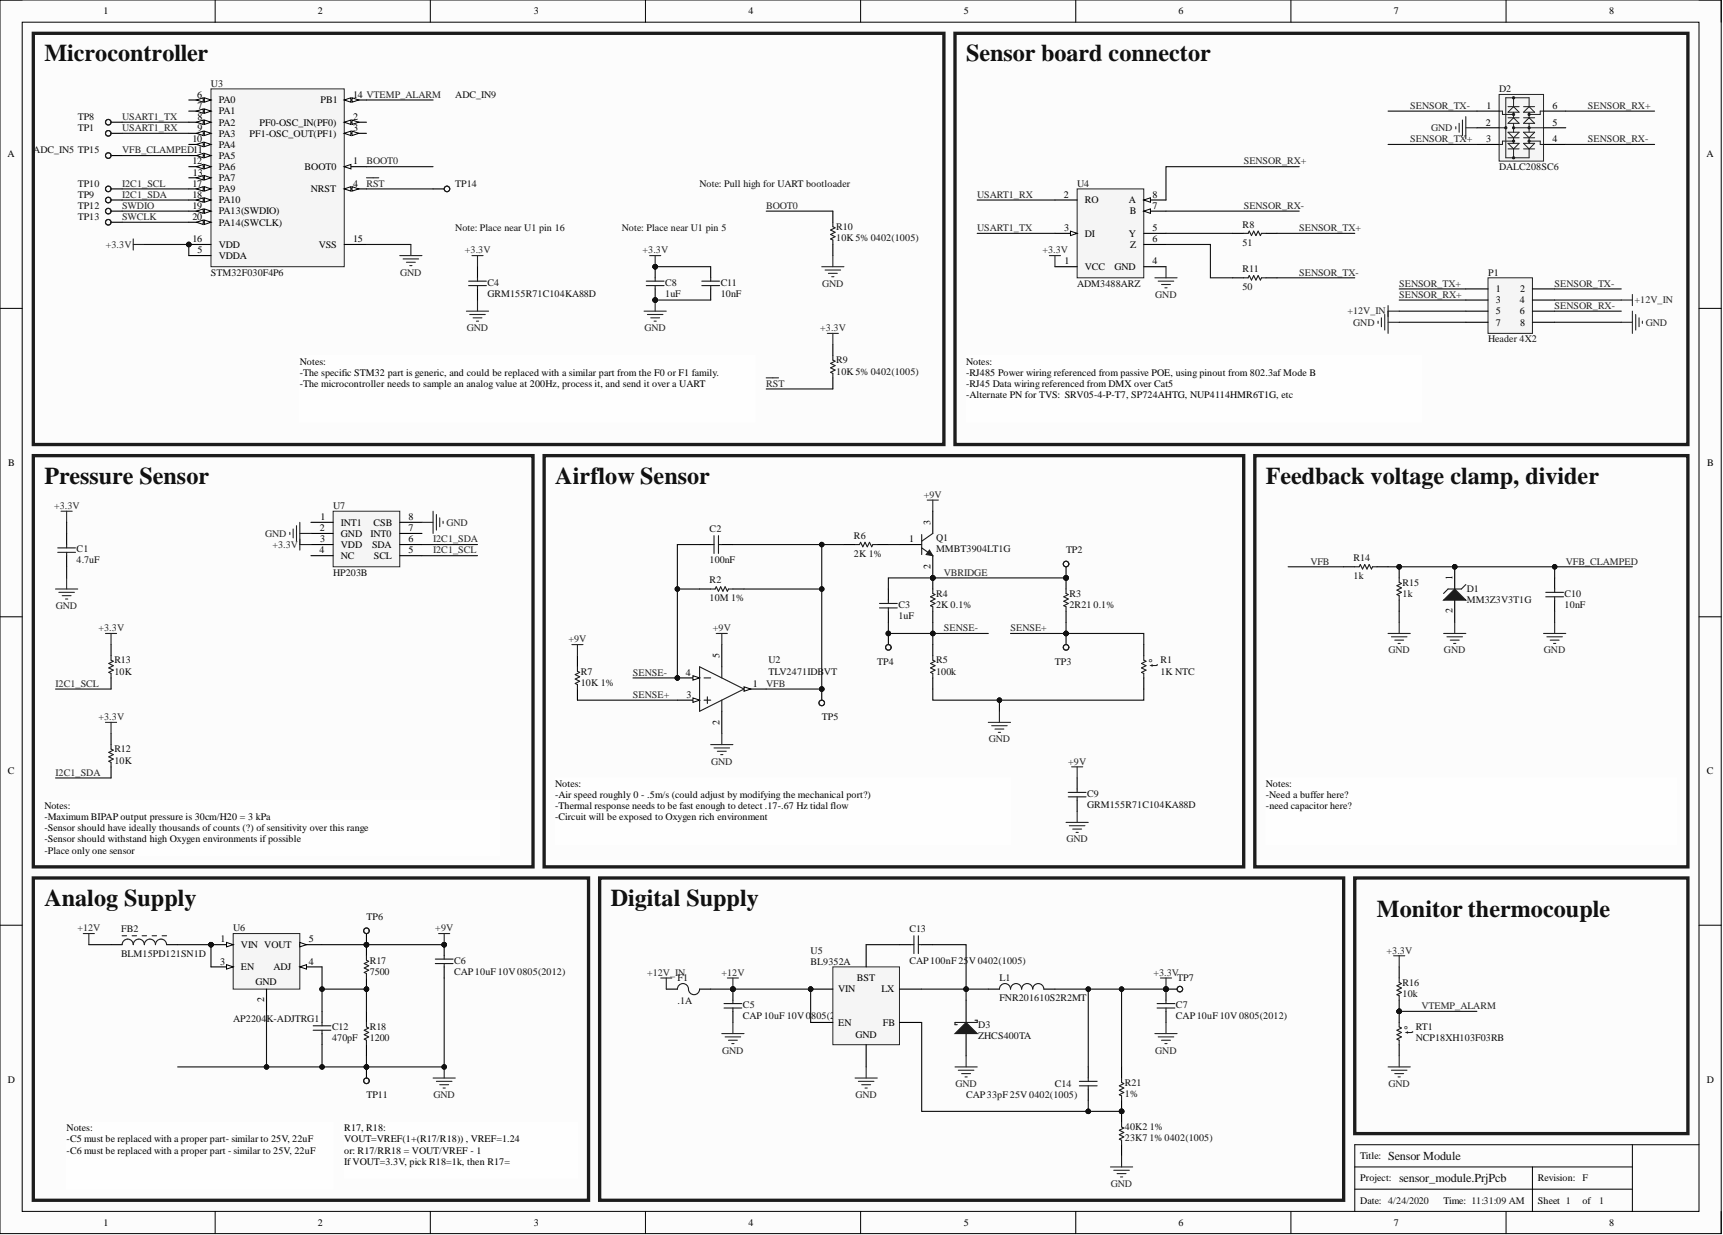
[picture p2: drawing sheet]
<svg xmlns="http://www.w3.org/2000/svg" width="393mm" height="282mm" viewBox="0 0 393 282" stroke-linecap="round" stroke-linejoin="round" font-family="sans-serif">
<defs><g id="words">
<g font-size="5.5" fill="#0e0e0e">
<text x="10.1" y="14">Microcontroller</text>
<text x="220.6" y="14">Sensor board connector</text>
<text x="10.1" y="110.4">Pressure Sensor</text>
<text x="126.8" y="110.4">Airflow Sensor</text>
<text x="289" y="110.4">Feedback voltage clamp, divider</text>
<text x="10.1" y="206.8">Analog Supply</text>
<text x="139.4" y="206.8">Digital Supply</text>
<text x="314.4" y="209.3">Monitor thermocouple</text>
</g>
<g font-size="2.8" fill="#0e0e0e">
<text x="316.9" y="264.7">Sensor Module</text>
<text x="319.4" y="269.8">sensor_module.PrjPcb</text>
</g>
<g font-size="2.7" fill="#1c1c1c">
<text x="264.3" y="152.2" transform="rotate(-90 264.3 152.2)">t°</text>
<text x="322.6" y="235.9" transform="rotate(-90 322.6 235.9)">t°</text>
</g>
<g font-size="2.3">
<text x="23.7" y="3.3">1</text>
<text x="72.6" y="3.3">2</text>
<text x="121.9" y="3.3">3</text>
<text x="170.9" y="3.3">4</text>
<text x="220" y="3.3">5</text>
<text x="269.1" y="3.3">6</text>
<text x="318.2" y="3.3">7</text>
<text x="367.3" y="3.3">8</text>
<text x="45" y="22.3">6</text>
<text x="49.9" y="23.6">PA0</text>
<text x="73.2" y="23.6">PB1</text>
<text x="80.6" y="22.3">14 VTEMP_ALARM</text>
<text x="45.1" y="24.9">7</text>
<text x="45.1" y="27.4">8</text>
<text x="45.1" y="29.9">9</text>
<text x="49.9" y="26.1">PA1</text>
<text x="49.9" y="28.7">PA2</text>
<text x="59.2" y="28.7">PF0-OSC_IN(PF0)</text>
<text x="80.6" y="27.4">2</text>
<text x="80.6" y="29.9">3</text>
<text x="339.2" y="28.7">2</text>
<text x="339.4" y="24.9">1</text>
<text x="354.4" y="24.9">6</text>
<text x="354.4" y="28.7">5</text>
<text x="1.7" y="35.9">A</text>
<text x="43.9" y="32.5">10</text>
<text x="49.9" y="31.2">PA3</text>
<text x="49.9" y="33.7">PA4</text>
<text x="57" y="31.2">PF1-OSC_OUT(PF1)</text>
<text x="339.3" y="32.5">3</text>
<text x="354.4" y="32.5">4</text>
<text x="389.6" y="35.9">A</text>
<text x="43.9" y="37.5">12</text>
<text x="44" y="40.1">13</text>
<text x="49.9" y="36.3">PA5</text>
<text x="49.9" y="38.8">PA6</text>
<text x="49.9" y="41.3">PA7</text>
<text x="69.5" y="38.8">BOOT0</text>
<text x="80.6" y="37.5">1</text>
<text x="43.9" y="42.6">17</text>
<text x="43.9" y="45.1">18</text>
<text x="43.9" y="47.7">19</text>
<text x="49.9" y="43.9">PA9</text>
<text x="49.9" y="46.4">PA10</text>
<text x="71" y="43.9">NRST</text>
<text x="80.6" y="42.6">4</text>
<text x="242.9" y="45.1">2</text>
<text x="247.7" y="46.4">RO</text>
<text x="257.7" y="46.4">A</text>
<text x="263.1" y="47.7">7</text>
<text x="263.1" y="45.1">8</text>
<text x="43.9" y="50.2">20</text>
<text x="49.9" y="48.9">PA13(SWDIO)</text>
<text x="49.9" y="51.5">PA14(SWCLK)</text>
<text x="242.9" y="52.8">3</text>
<text x="257.9" y="48.9">B</text>
<text x="263.1" y="52.8">5</text>
<text x="43.9" y="55.3">16</text>
<text x="45.1" y="57.8">5</text>
<text x="49.9" y="56.6">VDD</text>
<text x="49.9" y="59.1">VDDA</text>
<text x="72.8" y="56.6">VSS</text>
<text x="80.6" y="55.3">15</text>
<text x="247.7" y="54">DI</text>
<text x="257.7" y="54">Y</text>
<text x="258" y="56.6">Z</text>
<text x="263.1" y="55.3">6</text>
<text x="243" y="60.4">1</text>
<text x="247.7" y="61.6">VCC</text>
<text x="254.4" y="61.6">GND</text>
<text x="263.1" y="60.4">4</text>
<text x="341.5" y="66.7">1</text>
<text x="341.5" y="69.2">3</text>
<text x="341.5" y="71.8">5</text>
<text x="347" y="69.2">4</text>
<text x="347" y="71.8">6</text>
<text x="347.1" y="66.7">2</text>
<text x="341.5" y="74.3">7</text>
<text x="347.1" y="74.3">8</text>
<text x="68.4" y="83.2">Notes:</text>
<text x="220.6" y="83.2">Notes:</text>
<text x="68.4" y="85.7">-The specific STM32 part is generic, and could be replaced with a similar part from the F0 or F1 family.</text>
<text x="68.4" y="88.3">-The microcontroller needs to sample an analog value at 200Hz, process it, and send it over a UART</text>
<text x="220.6" y="85.7">-RJ485 Power wiring referenced from passive POE, using pinout from 802.3af Mode B</text>
<text x="220.6" y="88.3">-RJ45 Data wiring referenced from DMX over Cat5</text>
<text x="220.6" y="90.8">-Alternate PN for TVS: SRV05-4-P-T7, SP724AHTG, NUP4114HMR6T1G, etc</text>
<text x="1.9" y="106.4">B</text>
<text x="389.7" y="106.4">B</text>
<text x="73.2" y="118.7">1</text>
<text x="77.8" y="120">INT1</text>
<text x="85.3" y="120">CSB</text>
<text x="93.3" y="118.7">8</text>
<text x="212.4" y="119.7" transform="rotate(-90 212.4 119.7)">3</text>
<text x="73" y="121.2">2</text>
<text x="73.1" y="123.8">3</text>
<text x="77.8" y="122.5">GND</text>
<text x="77.8" y="125">VDD</text>
<text x="84.6" y="122.5">INT0</text>
<text x="84.9" y="125">SDA</text>
<text x="93.3" y="123.8">6</text>
<text x="93.3" y="121.2">7</text>
<text x="207.5" y="123.8">1</text>
<text x="72.9" y="126.3">4</text>
<text x="77.8" y="127.6">NC</text>
<text x="85.3" y="127.6">SCL</text>
<text x="93.3" y="126.3">5</text>
<text x="212.4" y="129.9" transform="rotate(-90 212.4 129.9)">2</text>
<text x="331.6" y="132.4" transform="rotate(-90 331.6 132.4)">1</text>
<text x="331.6" y="140" transform="rotate(-90 331.6 140)">2</text>
<text x="156.6" y="154.2">4</text>
<text x="164.3" y="150.2" transform="rotate(-90 164.3 150.2)">5</text>
<text x="156.8" y="159.3">3</text>
<text x="171.9" y="156.8">1</text>
<text x="164.3" y="165.4" transform="rotate(-90 164.3 165.4)">2</text>
<text x="1.8" y="176.7">C</text>
<text x="126.8" y="179.6">Notes:</text>
<text x="289" y="179.6">Notes:</text>
<text x="389.6" y="176.7">C</text>
<text x="10.1" y="184.7">Notes:</text>
<text x="126.8" y="182.1">-Air speed roughly 0 - .5m/s (could adjust by modifying the mechanical port?)</text>
<text x="126.8" y="184.7">-Thermal response needs to be fast enough to detect .17-.67 Hz tidal flow</text>
<text x="289" y="182.1">-Need a buffer here?</text>
<text x="289" y="184.7">-need capacitor here?</text>
<text x="10.1" y="187.2">-Maximum BIPAP output pressure is 30cm/H20 = 3 kPa</text>
<text x="10.1" y="189.7">-Sensor should have ideally thousands of counts (?) ofsensitivity over this range</text>
<text x="126.8" y="187.2">-Circuit will be exposed to Oxygen rich environment</text>
<text x="10.1" y="192.3">-Sensor should withstand high Oxygen environments if possible</text>
<text x="10.1" y="194.8">-Place only one sensor</text>
<text x="50.4" y="215.1">1</text>
<text x="70.5" y="215.1">5</text>
<text x="50.3" y="220.2">3</text>
<text x="55" y="216.4">VIN VOUT</text>
<text x="55" y="221.4">EN</text>
<text x="62.4" y="221.4">ADJ</text>
<text x="70.5" y="220.2">4</text>
<text x="58.3" y="224.7">GND</text>
<text x="191.3" y="226.5">VIN</text>
<text x="195.6" y="223.9">BST</text>
<text x="201.2" y="226.5">LX</text>
<text x="60.3" y="228.8" transform="rotate(-90 60.3 228.8)">2</text>
<text x="191.3" y="234.1">EN</text>
<text x="195.3" y="236.8">GND</text>
<text x="201.5" y="234.1">FB</text>
<text x="1.8" y="247.1">D</text>
<text x="389.6" y="247.1">D</text>
<text x="15.2" y="258.2">Notes:</text>
<text x="15.2" y="260.8">-C5 must be replaced with a proper part- similar to 25V, 22uF</text>
<text x="15.2" y="263.3">-C6 must be replaced with a proper part - similar to 25V, 22uF</text>
<text x="78.6" y="258.2">R17, R18:</text>
<text x="78.6" y="260.8">VOUT=VREF(1+(R17/R18)) , VREF=1.24</text>
<text x="78.6" y="263.3">or: R17/RR18 = VOUT/VREF - 1</text>
<text x="78.6" y="265.8">IfVOUT=3.3V, pick R18=1k, then R17=</text>
<text x="310.5" y="264.6">Title:</text>
<text x="310.5" y="269.6">Project:</text>
<text x="351.1" y="269.6">Revision: F</text>
<text x="310.5" y="274.7">Date: 4/24/2020</text>
<text x="329.6" y="274.7">Time: 11:31:09 AM</text>
<text x="351.1" y="274.7">Sheet 1</text>
<text x="361.3" y="274.7">of</text>
<text x="23.7" y="279.8">1</text>
<text x="72.6" y="279.8">2</text>
<text x="121.9" y="279.8">3</text>
<text x="170.9" y="279.8">4</text>
<text x="220" y="279.8">5</text>
<text x="269.1" y="279.8">6</text>
<text x="318.2" y="279.8">7</text>
<text x="367.3" y="279.8">8</text>
</g>
<g font-size="2.3" fill="#0e0e0e">
<text x="48.2" y="19.8">U3</text>
<text x="103.9" y="22.3">ADC_IN9</text>
<text x="342.2" y="21">D2</text>
<text x="17.7" y="27.4">TP8</text>
<text x="17.7" y="29.9">TP1</text>
<text x="7.6" y="35">ADC_IN5 TP15</text>
<text x="342.2" y="38.8">DALC208SC6</text>
<text x="17.7" y="45.1">TP9</text>
<text x="17.7" y="42.6">TP10</text>
<text x="17.7" y="47.7">TP12</text>
<text x="103.9" y="42.6">TP14</text>
<text x="159.7" y="42.6">Note: Pull high for UART bootloader</text>
<text x="245.9" y="42.6">U4</text>
<text x="17.7" y="50.2">TP13</text>
<text x="103.9" y="52.8">Note: Place near U1 pin 16</text>
<text x="142" y="52.8">Note: Place near U1 pin 5</text>
<text x="190.9" y="52.5">R10</text>
<text x="283.7" y="52">R8</text>
<text x="190.9" y="55">10K5%0402(1005)</text>
<text x="283.7" y="56.1">51</text>
<text x="48.2" y="62.9">STM32F030F4P6</text>
<text x="111.3" y="65.2">C4</text>
<text x="151.9" y="65.2">C8</text>
<text x="164.5" y="65.2">C11</text>
<text x="245.9" y="65.4">ADM3488ARZ</text>
<text x="283.7" y="62.1">R11</text>
<text x="339.7" y="62.9">P1</text>
<text x="111.3" y="67.7">GRM155R71C104KA88D</text>
<text x="151.9" y="67.7">1uF</text>
<text x="164.5" y="67.7">10nF</text>
<text x="283.7" y="66.2">50</text>
<text x="190.9" y="82.9">R9</text>
<text x="339.7" y="78.1">Header 4X2</text>
<text x="190.9" y="85.5">10K5%0402(1005)</text>
<text x="76.1" y="116.2">U7</text>
<text x="162" y="121.5">C2</text>
<text x="194.9" y="123">R6</text>
<text x="213.7" y="123.5">Q1</text>
<text x="17.5" y="126.1">C1</text>
<text x="17.5" y="128.6">4.7uF</text>
<text x="76.1" y="131.4">HP203B</text>
<text x="162" y="128.6">100nF</text>
<text x="194.9" y="127.1">2K 1%</text>
<text x="213.7" y="126.1">MMBT3904LT1G</text>
<text x="243.4" y="126.3">TP2</text>
<text x="309" y="128.1">R14</text>
<text x="162" y="133.2">R2</text>
<text x="162" y="137.2">10M 1%</text>
<text x="213.7" y="136.2">R4</text>
<text x="244.1" y="136.2">R3</text>
<text x="309" y="132.2">1k</text>
<text x="320.2" y="133.7">R15</text>
<text x="320.2" y="136.2">1k</text>
<text x="334.9" y="135.2">D1</text>
<text x="334.9" y="137.7">MM3Z3V3T1G</text>
<text x="357.2" y="136.2">C10</text>
<text x="205.1" y="138.7">C3</text>
<text x="205.1" y="141.3">1uF</text>
<text x="213.7" y="138.7">2K 0.1%</text>
<text x="244.1" y="138.7">2R21</text>
<text x="249.6" y="138.7">0.1%</text>
<text x="357.2" y="138.7">10nF</text>
<text x="26.1" y="151.4">R13</text>
<text x="26.1" y="154">10K</text>
<text x="132.6" y="154">R7</text>
<text x="175.4" y="151.4">U2</text>
<text x="175.4" y="154">TLV2471IDBVT</text>
<text x="200.3" y="151.7">TP4</text>
<text x="213.7" y="151.4">R5</text>
<text x="213.7" y="154">100k</text>
<text x="240.8" y="151.7">TP3</text>
<text x="264.9" y="151.4">R1</text>
<text x="264.9" y="154">1K NTC</text>
<text x="132.6" y="156.5">10K 1%</text>
<text x="187.6" y="164.4">TP5</text>
<text x="26.1" y="171.7">R12</text>
<text x="26.1" y="174.3">10K</text>
<text x="248.2" y="181.9">C9</text>
<text x="248.2" y="184.4">GRM155R71C104KA88D</text>
<text x="27.6" y="212.8">FB2</text>
<text x="53.2" y="212.6">U6</text>
<text x="83.7" y="210">TP6</text>
<text x="207.6" y="212.8">C13</text>
<text x="27.6" y="218.4">BLM15PD121SN1D</text>
<text x="84.4" y="219.9">R17</text>
<text x="103.7" y="219.9">C6</text>
<text x="185.1" y="217.6">U5</text>
<text x="185.1" y="220.2">BL9352A</text>
<text x="207.6" y="219.9">CAP100nF 25</text>
<text x="221.2" y="219.9">V0402(1005)</text>
<text x="84.4" y="222.5">7500</text>
<text x="103.7" y="222.5">CAP10uF 10V0805(2012)</text>
<text x="154.6" y="224">F1</text>
<text x="228.2" y="224">L1</text>
<text x="268.7" y="224">TP7</text>
<text x="320.2" y="225">R16</text>
<text x="320.2" y="227.5">10k</text>
<text x="53.2" y="233.4">AP2204</text>
<text x="60.9" y="233.4">K-ADJTRG1</text>
<text x="154.6" y="229">.1A</text>
<text x="169.6" y="230.1">C5</text>
<text x="169.6" y="232.6">CAP10uF 10V0</text>
<text x="185.2" y="232.6">805(2</text>
<text x="190.7" y="232.6">012)</text>
<text x="228.2" y="228.5">FNR201610S2R2MT</text>
<text x="268.5" y="230.1">C7</text>
<text x="268.5" y="232.6">CAP10uF 10V0805(2012)</text>
<text x="75.8" y="235.1">C12</text>
<text x="75.8" y="237.7">470pF</text>
<text x="84.4" y="235.1">R18</text>
<text x="84.4" y="237.7">1200</text>
<text x="223.3" y="234.6">D3</text>
<text x="223.3" y="237.2">ZHCS400TA</text>
<text x="323.2" y="235.1">RT1</text>
<text x="323.2" y="237.7">NCP18XH103F03RB</text>
<text x="83.7" y="250.6">TP11</text>
<text x="220.6" y="250.6">CAP33pF 25V0402(1005)</text>
<text x="240.8" y="248.1">C14</text>
<text x="256.8" y="247.8">R21</text>
<text x="256.8" y="250.4">1%</text>
<text x="256.8" y="258">40K2</text>
<text x="262.5" y="258">1%</text>
<text x="256.8" y="260.5">23K7</text>
<text x="262.4" y="260.5">1%0402(1005)</text>
<text x="365.1" y="274.7">1</text>
</g>
<g font-size="2.3" fill="#262626">
<text x="27.9" y="29.9">USART1_RX</text>
<text x="27.9" y="27.4">USART1_TX</text>
<text x="322" y="24.9">SENSOR_TX-</text>
<text x="326.7" y="29.9">GND</text>
<text x="362.5" y="24.9">SENSOR_RX+</text>
<text x="27.9" y="35">VFB_CLAMPED11</text>
<text x="322" y="32.5">SENSOR_TX+</text>
<text x="362.5" y="32.5">SENSOR_RX-</text>
<text x="83.7" y="37.5">BOOT0</text>
<text x="283.9" y="37.5">SENSOR_RX+</text>
<text x="27.9" y="47.7">SWDIO</text>
<text x="27.9" y="42.6">I2C1_SCL</text>
<text x="27.9" y="45.1">I2C1_SDA</text>
<text x="83.7" y="42.6">RST</text>
<text x="174.9" y="47.7">BOOT0</text>
<text x="223.1" y="45.1">USART1_RX</text>
<text x="283.9" y="47.7">SENSOR_RX-</text>
<text x="27.9" y="50.2">SWCLK</text>
<text x="223.1" y="52.8">USART1_TX</text>
<text x="296.6" y="52.8">SENSOR_TX+</text>
<text x="24.2" y="56.6">+3.3V</text>
<text x="106.1" y="57.8">+3.3V</text>
<text x="146.7" y="57.8">+3.3V</text>
<text x="238" y="57.8">+3.3V</text>
<text x="91.3" y="62.9">GND</text>
<text x="187.7" y="65.4">GND</text>
<text x="296.6" y="62.9">SENSOR_TX-</text>
<text x="319.4" y="65.4">SENSOR_TX+</text>
<text x="354.9" y="65.4">SENSOR_TX-</text>
<text x="263.7" y="68">GND</text>
<text x="307.6" y="71.8">+12V_IN</text>
<text x="319.4" y="68">SENSOR_RX+</text>
<text x="354.9" y="70.5">SENSOR_RX-</text>
<text x="373.2" y="69.2">+12V_IN</text>
<text x="106.6" y="75.6">GND</text>
<text x="147.1" y="75.6">GND</text>
<text x="187.3" y="75.6">+3.3V</text>
<text x="308.9" y="74.3">GND</text>
<text x="375.7" y="74.3">GND</text>
<text x="174.9" y="88.3">RST</text>
<text x="210.9" y="113.6">+9V</text>
<text x="12.3" y="116.2">+3.3V</text>
<text x="101.9" y="120">GND</text>
<text x="60.5" y="122.5">GND</text>
<text x="62.2" y="125">+3.3V</text>
<text x="98.9" y="123.8">I2C1_SDA</text>
<text x="98.9" y="126.3">I2C1_SCL</text>
<text x="215.5" y="131.4">VBRIDGE</text>
<text x="299.1" y="128.9">VFB</text>
<text x="357.4" y="128.9">VFB_CLAMPED</text>
<text x="12.8" y="139">GND</text>
<text x="22.5" y="144.1">+3.3V</text>
<text x="129.8" y="146.6">+9V</text>
<text x="162.8" y="144.1">+9V</text>
<text x="215.5" y="144.1">SENSE-</text>
<text x="230.7" y="144.1">SENSE+</text>
<text x="317" y="149.1">GND</text>
<text x="329.6" y="149.1">GND</text>
<text x="352.5" y="149.1">GND</text>
<text x="144.5" y="154.2">SENSE-</text>
<text x="12.7" y="156.8">I2C1_SCL</text>
<text x="144.5" y="159.3">SENSE+</text>
<text x="174.9" y="156.8">VFB</text>
<text x="22.5" y="164.4">+3.3V</text>
<text x="225.7" y="169.4">GND</text>
<text x="12.7" y="177">I2C1_SDA</text>
<text x="162.3" y="174.5">GND</text>
<text x="243.9" y="174.5">+9V</text>
<text x="243.5" y="192.3">GND</text>
<text x="17.7" y="212.6">+12V</text>
<text x="99.4" y="212.6">+9V</text>
<text x="316.5" y="217.6">+3.3V</text>
<text x="147.7" y="222.7">+12V_IN</text>
<text x="164.7" y="222.7">+12V</text>
<text x="263.3" y="222.7">+3.3V</text>
<text x="324.5" y="230.3">VTEMP_ALARM</text>
<text x="164.9" y="240.5">GND</text>
<text x="263.7" y="240.5">GND</text>
<text x="99" y="250.6">GND</text>
<text x="195.3" y="250.6">GND</text>
<text x="218.1" y="248.1">GND</text>
<text x="317" y="248.1">GND</text>
<text x="253.6" y="270.9">GND</text>
</g>
</g></defs>
<path d="M0 0h392.9v281.6h-392.9z" fill-rule="evenodd" fill="#fcfcfc"/>
<path d="M0 0h392.9v281.6h-392.9z" fill="none" stroke="#000" stroke-width=".23"/>
<path d="M5.1 5.1h382.8v271.4h-382.8z" fill-rule="evenodd" fill="#fcfcfc"/>
<g fill="none" stroke="#000" stroke-width=".23">
<path d="M0 0h5.1M49.1 0v5.1M98.2 0v5.1M147.4 0v5.1M196.5 0v5.1M245.6 0v5.1M294.7 0v5.1M343.8 0v5.1M387.9 0h5v5.1M5.1 5.1h382.8v271.4h-382.8zM0 70.4h5.1M387.9 70.4h5"/>
<path d="M0 140.8h5.1M387.9 140.8h5M0 211.2h5.1M387.9 211.2h5M49.1 276.5v5.1M98.2 276.5v5.1M147.4 276.5v5.1M196.5 276.5v5.1M245.6 276.5v5.1M294.7 276.5v5.1M309.3 266.3h63.4M309.3 271.4h63.4"/>
<path d="M343.8 276.5v5.1M349.8 266.3v10.2M372.7 261.3v15.2M387.9 261.3h-78.6v15.2M392.9 276.5v5.1"/>
</g>
<path d="M13.9 116.7h2.6M15.2 116.7v2.5M12.7 134.4h5M13.4 135.2h3.6M14.2 136h2M15 136.7h.5M15.2 131.9v2.5" fill="none" stroke="#262626" stroke-width=".25"/>
<path d="M15.2 121.8v2.5M15.2 126.8v2.6" fill="none" stroke="#000" stroke-width=".25"/>
<path d="M13.2 125h4M13.2 126.1h4M15.2 124.3v.7M15.2 126.1v.7" fill="none" stroke="#1c1c1c" stroke-width=".25"/>
<circle cx="243.4" cy="131.9" r=".51" fill="#0e0e0e"/>
<circle cx="243.4" cy="131.9" r=".51" fill="none" stroke="#0e0e0e" stroke-width=".23"/>
<path d="M243.4 131.9v2.5" fill="none" stroke="#000" stroke-width=".25"/>
<circle cx="243.4" cy="131.9" r=".51" fill="#0e0e0e"/>
<circle cx="243.4" cy="131.9" r=".51" fill="none" stroke="#0e0e0e" stroke-width=".23"/>
<path d="M243.4 139.5v2.5" fill="none" stroke="#000" stroke-width=".25"/>
<path d="M243.4 134.4v1l.5 .3-1 .5 1 .5-1 .5 1 .5-1 .5 .5 .3v1" fill="none" stroke="#1c1c1c" stroke-width=".25"/>
<circle cx="212.9" cy="131.9" r=".51" fill="#0e0e0e"/>
<circle cx="212.9" cy="131.9" r=".51" fill="none" stroke="#0e0e0e" stroke-width=".23"/>
<path d="M212.9 131.9v2.5" fill="none" stroke="#000" stroke-width=".25"/>
<circle cx="212.9" cy="131.9" r=".51" fill="#0e0e0e"/>
<circle cx="212.9" cy="131.9" r=".51" fill="none" stroke="#0e0e0e" stroke-width=".23"/>
<path d="M212.9 139.5v2.5M212.9 147.1v2.6M212.9 154.7v2.6" fill="none" stroke="#000" stroke-width=".25"/>
<path d="M212.9 134.4v1l.6 .3-1.1 .5 1.1 .5-1.1 .5 1.1 .5-1.1 .5 .5 .3v1M212.9 149.7v1l.6 .2-1.1 .5 1.1 .5-1.1 .5 1.1 .6-1.1 .5 .5 .2v1" fill="none" stroke="#1c1c1c" stroke-width=".25"/>
<path d="M211.7 114.1h2.5M212.9 114.1v2.6M225.6 164.9h5.1M226.4 165.6h3.5M227.1 166.4h2.1M227.9 167.2h.5M228.2 162.3v2.6" fill="none" stroke="#262626" stroke-width=".25"/>
<circle cx="154.6" cy="154.7" r=".51" fill="#0e0e0e"/>
<circle cx="154.6" cy="154.7" r=".51" fill="none" stroke="#0e0e0e" stroke-width=".23"/>
<path d="M169.9 157.3h5" fill="none" stroke="#000" stroke-width=".25"/>
<path d="M169.9 156.8l1.5 .5-1.5 .5z" fill="#fbfbfb"/>
<path d="M169.9 156.8l1.5 .5-1.5 .5z" fill="none" stroke="#000" stroke-width=".23"/>
<path d="M154.6 159.8h5.1M164.8 162.3v5.1" fill="none" stroke="#000" stroke-width=".25"/>
<path d="M158.2 159.3l1.5 .5-1.5 .5z" fill="#fbfbfb"/>
<path d="M158.2 159.3l1.5 .5-1.5 .5z" fill="none" stroke="#000" stroke-width=".23"/>
<path d="M154.6 154.7h5.1" fill="none" stroke="#000" stroke-width=".25"/>
<path d="M158.2 154.2l1.5 .5-1.5 .5z" fill="#fbfbfb"/>
<path d="M158.2 154.2l1.5 .5-1.5 .5z" fill="none" stroke="#000" stroke-width=".23"/>
<circle cx="154.6" cy="154.7" r=".51" fill="#0e0e0e"/>
<circle cx="154.6" cy="154.7" r=".51" fill="none" stroke="#0e0e0e" stroke-width=".23"/>
<path d="M159.7 134.4h2.5M159.7 124.3h2.5M164.8 124.3h2.5M167.3 134.4h2.6M192.7 124.3h2.5M200.3 124.3h2.5M202.8 134.4v2.6M202.8 139.5v2.5M131.8 149.7v2.5M131.8 157.3v2.5M164.8 147.1v5.1" fill="none" stroke="#000" stroke-width=".25"/>
<g fill="none" stroke="#1c1c1c" stroke-width=".25">
<path d="M162.2 134.4h1.1l.2-.5 .5 1 .5-1 .5 1 .5-1 .5 1 .3-.5h1M162.2 124.3h.8M163 122.3v4M164 122.3v4M164 124.3h.8M195.2 124.3h1l.3-.5 .5 1 .5-1 .5 1 .5-1 .5 1 .3-.5h1M200.8 138.7h4M200.8 137.7h4M202.8 137v.7M202.8 138.7v.8M131.8 152.2v1l.5 .3-1 .5 1 .5-1 .5 1 .5-1 .5 .5 .2v1.1M159.7 152.2l10.2 5.1-10.2 5z"/>
<path d="M160.7 154.7h1.5M160.7 159.8h1.5M161.5 159v1.6M164.8 152.2v2.5M164.8 159.8v2.5"/>
</g>
<path d="M130.6 147.1h2.5M131.8 147.1v2.6M163.5 144.6h2.5M164.8 144.6v2.5M162.2 169.9h5.1M163 170.7h3.6M163.8 171.5h2M164.5 172.2h.5M164.8 167.4v2.5" fill="none" stroke="#262626" stroke-width=".25"/>
<path d="M7.6 104h114.1v93.8h-114.1z" fill="none" stroke="#1c1c1c" stroke-width=".76"/>
<path d="M10.1 182.6h104v12.7h-104z" fill-rule="evenodd" fill="#fefefe"/>
<path d="M10.1 182.6h104v12.7h-104z" fill="none" stroke="#fefefe" stroke-width=".23"/>
<path d="M124.2 104h159.7v93.8h-159.7z" fill="none" stroke="#1c1c1c" stroke-width=".76"/>
<path d="M126.8 177.6h103.9v15.2h-103.9z" fill-rule="evenodd" fill="#fefefe"/>
<path d="M126.8 177.6h103.9v15.2h-103.9z" fill="none" stroke="#fefefe" stroke-width=".23"/>
<path d="M25.4 147.1v2.6M25.4 154.7v2.6M25.4 167.4v2.5M25.4 175v2.6" fill="none" stroke="#000" stroke-width=".25"/>
<path d="M25.4 149.7v1l.5 .2-1.1 .5 1.1 .5-1.1 .5 1.1 .6-1.1 .5 .6 .2v1M25.4 169.9v1.1l.5 .2-1.1 .5 1.1 .5-1.1 .5 1.1 .5-1.1 .6 .6 .2v1" fill="none" stroke="#1c1c1c" stroke-width=".25"/>
<circle cx="43.1" cy="55.8" r=".51" fill="#0e0e0e"/>
<circle cx="43.1" cy="55.8" r=".51" fill="none" stroke="#0e0e0e" stroke-width=".23"/>
<path d="M48.2 20.3h30.4v40.6h-30.4z" fill-rule="evenodd" fill="#f5f5f5"/>
<path d="M48.2 20.3h30.4v40.6h-30.4z" fill="none" stroke="#262626" stroke-width=".23"/>
<path d="M78.6 38h5.1" fill="none" stroke="#000" stroke-width=".25"/>
<path d="M78.6 38l1.5-.5v1z" fill="#fbfbfb"/>
<path d="M78.6 38l1.5-.5v1z" fill="none" stroke="#000" stroke-width=".23"/>
<path d="M78.6 43.1h5.1" fill="none" stroke="#000" stroke-width=".25"/>
<path d="M78.6 43.1l1.5-.5v1z" fill="#fbfbfb"/>
<path d="M78.6 43.1l1.5-.5v1z" fill="none" stroke="#000" stroke-width=".23"/>
<path d="M80.4 42.6l1.5 .5-1.5 .5z" fill="#fbfbfb"/>
<path d="M80.4 42.6l1.5 .5-1.5 .5z" fill="none" stroke="#000" stroke-width=".23"/>
<path d="M43.1 22.8h5.1" fill="none" stroke="#000" stroke-width=".25"/>
<path d="M46.6 22.3l1.6 .5-1.6 .5z" fill="#fbfbfb"/>
<path d="M46.6 22.3l1.6 .5-1.6 .5z" fill="none" stroke="#000" stroke-width=".23"/>
<path d="M44.9 22.8l1.5-.5v1z" fill="#fbfbfb"/>
<path d="M44.9 22.8l1.5-.5v1z" fill="none" stroke="#000" stroke-width=".23"/>
<path d="M43.1 25.4h5.1" fill="none" stroke="#000" stroke-width=".25"/>
<path d="M46.6 24.9l1.6 .5-1.6 .5z" fill="#fbfbfb"/>
<path d="M46.6 24.9l1.6 .5-1.6 .5z" fill="none" stroke="#000" stroke-width=".23"/>
<path d="M44.9 25.4l1.5-.5v1z" fill="#fbfbfb"/>
<path d="M44.9 25.4l1.5-.5v1z" fill="none" stroke="#000" stroke-width=".23"/>
<path d="M43.1 27.9h5.1" fill="none" stroke="#000" stroke-width=".25"/>
<path d="M46.6 27.4l1.6 .5-1.6 .5z" fill="#fbfbfb"/>
<path d="M46.6 27.4l1.6 .5-1.6 .5z" fill="none" stroke="#000" stroke-width=".23"/>
<path d="M44.9 27.9l1.5-.5v1z" fill="#fbfbfb"/>
<path d="M44.9 27.9l1.5-.5v1z" fill="none" stroke="#000" stroke-width=".23"/>
<path d="M43.1 30.4h5.1" fill="none" stroke="#000" stroke-width=".25"/>
<path d="M46.6 29.9l1.6 .5-1.6 .5z" fill="#fbfbfb"/>
<path d="M46.6 29.9l1.6 .5-1.6 .5z" fill="none" stroke="#000" stroke-width=".23"/>
<path d="M44.9 30.4l1.5-.5v1z" fill="#fbfbfb"/>
<path d="M44.9 30.4l1.5-.5v1z" fill="none" stroke="#000" stroke-width=".23"/>
<path d="M43.1 33h5.1" fill="none" stroke="#000" stroke-width=".25"/>
<path d="M46.6 32.5l1.6 .5-1.6 .5z" fill="#fbfbfb"/>
<path d="M46.6 32.5l1.6 .5-1.6 .5z" fill="none" stroke="#000" stroke-width=".23"/>
<path d="M44.9 33l1.5-.5v1z" fill="#fbfbfb"/>
<path d="M44.9 33l1.5-.5v1z" fill="none" stroke="#000" stroke-width=".23"/>
<path d="M43.1 35.5h5.1" fill="none" stroke="#000" stroke-width=".25"/>
<path d="M46.6 35l1.6 .5-1.6 .5z" fill="#fbfbfb"/>
<path d="M46.6 35l1.6 .5-1.6 .5z" fill="none" stroke="#000" stroke-width=".23"/>
<path d="M44.9 35.5l1.5-.5v1z" fill="#fbfbfb"/>
<path d="M44.9 35.5l1.5-.5v1z" fill="none" stroke="#000" stroke-width=".23"/>
<path d="M43.1 38h5.1" fill="none" stroke="#000" stroke-width=".25"/>
<path d="M46.6 37.5l1.6 .5-1.6 .5z" fill="#fbfbfb"/>
<path d="M46.6 37.5l1.6 .5-1.6 .5z" fill="none" stroke="#000" stroke-width=".23"/>
<path d="M44.9 38l1.5-.5v1z" fill="#fbfbfb"/>
<path d="M44.9 38l1.5-.5v1z" fill="none" stroke="#000" stroke-width=".23"/>
<path d="M43.1 40.6h5.1" fill="none" stroke="#000" stroke-width=".25"/>
<path d="M46.6 40.1l1.6 .5-1.6 .5z" fill="#fbfbfb"/>
<path d="M46.6 40.1l1.6 .5-1.6 .5z" fill="none" stroke="#000" stroke-width=".23"/>
<path d="M44.9 40.6l1.5-.5v1z" fill="#fbfbfb"/>
<path d="M44.9 40.6l1.5-.5v1z" fill="none" stroke="#000" stroke-width=".23"/>
<path d="M43.1 43.1h5.1" fill="none" stroke="#000" stroke-width=".25"/>
<path d="M46.6 42.6l1.6 .5-1.6 .5z" fill="#fbfbfb"/>
<path d="M46.6 42.6l1.6 .5-1.6 .5z" fill="none" stroke="#000" stroke-width=".23"/>
<path d="M44.9 43.1l1.5-.5v1z" fill="#fbfbfb"/>
<path d="M44.9 43.1l1.5-.5v1z" fill="none" stroke="#000" stroke-width=".23"/>
<path d="M43.1 45.7h5.1" fill="none" stroke="#000" stroke-width=".25"/>
<path d="M46.6 45.1l1.6 .6-1.6 .5z" fill="#fbfbfb"/>
<path d="M46.6 45.1l1.6 .6-1.6 .5z" fill="none" stroke="#000" stroke-width=".23"/>
<path d="M44.9 45.7l1.5-.6v1.1z" fill="#fbfbfb"/>
<path d="M44.9 45.7l1.5-.6v1.1z" fill="none" stroke="#000" stroke-width=".23"/>
<path d="M43.1 48.2h5.1" fill="none" stroke="#000" stroke-width=".25"/>
<path d="M46.6 47.7l1.6 .5-1.6 .5z" fill="#fbfbfb"/>
<path d="M46.6 47.7l1.6 .5-1.6 .5z" fill="none" stroke="#000" stroke-width=".23"/>
<path d="M44.9 48.2l1.5-.5v1z" fill="#fbfbfb"/>
<path d="M44.9 48.2l1.5-.5v1z" fill="none" stroke="#000" stroke-width=".23"/>
<path d="M43.1 50.7h5.1" fill="none" stroke="#000" stroke-width=".25"/>
<path d="M46.6 50.2l1.6 .5-1.6 .5z" fill="#fbfbfb"/>
<path d="M46.6 50.2l1.6 .5-1.6 .5z" fill="none" stroke="#000" stroke-width=".23"/>
<path d="M44.9 50.7l1.5-.5v1z" fill="#fbfbfb"/>
<path d="M44.9 50.7l1.5-.5v1z" fill="none" stroke="#000" stroke-width=".23"/>
<path d="M78.6 22.8h5.1" fill="none" stroke="#000" stroke-width=".25"/>
<path d="M78.6 22.8l1.5-.5v1z" fill="#fbfbfb"/>
<path d="M78.6 22.8l1.5-.5v1z" fill="none" stroke="#000" stroke-width=".23"/>
<path d="M80.4 22.3l1.5 .5-1.5 .5z" fill="#fbfbfb"/>
<path d="M80.4 22.3l1.5 .5-1.5 .5z" fill="none" stroke="#000" stroke-width=".23"/>
<path d="M78.6 27.9h5.1" fill="none" stroke="#000" stroke-width=".25"/>
<path d="M78.6 27.9l1.5-.5v1z" fill="#fbfbfb"/>
<path d="M78.6 27.9l1.5-.5v1z" fill="none" stroke="#000" stroke-width=".23"/>
<path d="M80.4 27.4l1.5 .5-1.5 .5z" fill="#fbfbfb"/>
<path d="M80.4 27.4l1.5 .5-1.5 .5z" fill="none" stroke="#000" stroke-width=".23"/>
<path d="M78.6 30.4h5.1" fill="none" stroke="#000" stroke-width=".25"/>
<path d="M78.6 30.4l1.5-.5v1z" fill="#fbfbfb"/>
<path d="M78.6 30.4l1.5-.5v1z" fill="none" stroke="#000" stroke-width=".23"/>
<path d="M80.4 29.9l1.5 .5-1.5 .5z" fill="#fbfbfb"/>
<path d="M80.4 29.9l1.5 .5-1.5 .5z" fill="none" stroke="#000" stroke-width=".23"/>
<path d="M43.1 55.8h5.1" fill="none" stroke="#000" stroke-width=".25"/>
<circle cx="43.1" cy="55.8" r=".51" fill="#0e0e0e"/>
<circle cx="43.1" cy="55.8" r=".51" fill="none" stroke="#0e0e0e" stroke-width=".23"/>
<path d="M43.1 58.3h5.1M78.6 55.8h5.1M190.1 48.2v2.5M190.1 55.8v2.5M109 60.9v2.5M109 65.9v2.6M190.1 78.6v2.6M190.1 86.2v2.6" fill="none" stroke="#000" stroke-width=".25"/>
<g fill="none" stroke="#262626" stroke-width=".25">
<path d="M30.4 54.5v2.6M30.4 55.8h2.6M83.7 40.6h2.8M91.3 58.3h5M92 59.1h3.6M92.8 59.9h2M93.8 55.8v2.5M107.7 58.3h2.6M109 58.3v2.6M190.1 58.3v2.6M93.5 60.6h.6M106.5 71h5"/>
<path d="M107.2 71.8h3.6M108 72.5h2M108.8 73.3h.5M109 68.5v2.5M187.6 60.9h5.1M188.4 61.6h3.5M188.9 76.1h2.5M189.1 62.4h2M189.9 63.2h.5M190.1 76.1v2.5M174.9 86.2h2.8"/>
</g>
<path d="M190.1 50.7v1l.5 .3-1 .5 1 .5-1 .5 1 .5-1 .5 .5 .3v1M107 64.2h4M107 65.2h4M109 63.4v.8M109 65.2v.7M190.1 81.2v1l.5 .2-1 .5 1 .5-1 .6 1 .5-1 .5 .5 .2v1" fill="none" stroke="#1c1c1c" stroke-width=".25"/>
<path d="M7.6 7.6h207.9v93.9h-207.9z" fill="none" stroke="#1c1c1c" stroke-width=".76"/>
<path d="M68.4 81.2h104v15.2h-104z" fill-rule="evenodd" fill="#fefefe"/>
<path d="M68.4 81.2h104v15.2h-104z" fill="none" stroke="#fefefe" stroke-width=".23"/>
<path d="M218 7.6h167.3v93.9h-167.3z" fill="none" stroke="#1c1c1c" stroke-width=".76"/>
<path d="M220.6 81.2h103.9v15.2h-103.9z" fill-rule="evenodd" fill="#fefefe"/>
<path d="M220.6 81.2h103.9v15.2h-103.9z" fill="none" stroke="#fefefe" stroke-width=".23"/>
<path d="M370.1 68.5h2.6M372.7 67.2v2.5" fill="none" stroke="#262626" stroke-width=".25"/>
<circle cx="167.3" cy="225.8" r=".51" fill="#0e0e0e"/>
<circle cx="167.3" cy="225.8" r=".51" fill="none" stroke="#0e0e0e" stroke-width=".23"/>
<path d="M167.3 225.8v2.5M167.3 230.8v2.6" fill="none" stroke="#000" stroke-width=".25"/>
<circle cx="167.3" cy="225.8" r=".51" fill="#0e0e0e"/>
<circle cx="167.3" cy="225.8" r=".51" fill="none" stroke="#0e0e0e" stroke-width=".23"/>
<path d="M165.3 229h4M165.3 230.1h4M167.3 228.3v.7M167.3 230.1v.7" fill="none" stroke="#1c1c1c" stroke-width=".25"/>
<circle cx="101.4" cy="215.6" r=".51" fill="#0e0e0e"/>
<circle cx="101.4" cy="215.6" r=".51" fill="none" stroke="#0e0e0e" stroke-width=".23"/>
<path d="M101.4 215.6v2.5M101.4 220.7v2.5" fill="none" stroke="#000" stroke-width=".25"/>
<circle cx="101.4" cy="215.6" r=".51" fill="#0e0e0e"/>
<circle cx="101.4" cy="215.6" r=".51" fill="none" stroke="#0e0e0e" stroke-width=".23"/>
<path d="M99.4 218.9h4M99.4 219.9h4M101.4 218.1v.8M101.4 219.9v.8" fill="none" stroke="#1c1c1c" stroke-width=".25"/>
<path d="M100.1 213.1h2.6M101.4 213.1v2.5" fill="none" stroke="#262626" stroke-width=".25"/>
<circle cx="101.4" cy="215.6" r=".51" fill="#0e0e0e"/>
<circle cx="101.4" cy="215.6" r=".51" fill="none" stroke="#0e0e0e" stroke-width=".23"/>
<path d="M98.9 246h5M99.6 246.8h3.6M100.4 247.6h2M101.2 248.3h.5M101.4 243.5v2.5" fill="none" stroke="#262626" stroke-width=".25"/>
<circle cx="101.4" cy="243.5" r=".51" fill="#0e0e0e"/>
<circle cx="101.4" cy="243.5" r=".51" fill="none" stroke="#0e0e0e" stroke-width=".23"/>
<path d="M314.6 73.3v.5M315.4 72.5v2.1M316.1 71.8v3.5M316.9 69.7v6.4M316.9 71h2.5M316.9 73.6h2.5" fill="none" stroke="#262626" stroke-width=".25"/>
<path d="M339.7 63.4h10.1v12.7h-10.1z" fill-rule="evenodd" fill="#f5f5f5"/>
<path d="M339.7 63.4h10.1v12.7h-10.1z" fill="none" stroke="#262626" stroke-width=".23"/>
<path d="M334.6 65.9h5.1M334.6 68.5h5.1M334.6 71h5.1M334.6 73.6h5.1M349.8 65.9h5.1M349.8 68.5h5.1M349.8 71h5.1M349.8 73.6h5.1" fill="none" stroke="#000" stroke-width=".25"/>
<path d="M245.9 43.1h15.2v20.3h-15.2z" fill-rule="evenodd" fill="#f5f5f5"/>
<path d="M245.9 43.1h15.2v20.3h-15.2z" fill="none" stroke="#262626" stroke-width=".23"/>
<path d="M240.8 45.7h5.1M240.8 53.3h5.1M240.8 60.9h5.1" fill="none" stroke="#000" stroke-width=".25"/>
<path d="M244.4 52.8l1.5 .5-1.5 .5z" fill="#fbfbfb"/>
<path d="M244.4 52.8l1.5 .5-1.5 .5z" fill="none" stroke="#000" stroke-width=".23"/>
<path d="M261.1 53.3h5.1M261.1 55.8h5.1M261.1 48.2h5.1M261.1 60.9h5.1" fill="none" stroke="#000" stroke-width=".25"/>
<path d="M261.1 48.2l1.5-.5v1z" fill="#fbfbfb"/>
<path d="M261.1 48.2l1.5-.5v1z" fill="none" stroke="#000" stroke-width=".23"/>
<path d="M261.1 45.7h5.1" fill="none" stroke="#000" stroke-width=".25"/>
<path d="M261.1 45.7l1.5-.6v1.1z" fill="#fbfbfb"/>
<path d="M261.1 45.7l1.5-.6v1.1z" fill="none" stroke="#000" stroke-width=".23"/>
<path d="M263.6 63.4h5.1M264.4 64.2h3.6M265.2 64.9h2M265.9 65.7h.5M266.2 60.9v2.5" fill="none" stroke="#262626" stroke-width=".25"/>
<circle cx="266.2" cy="225.8" r=".51" fill="#0e0e0e"/>
<circle cx="266.2" cy="225.8" r=".51" fill="none" stroke="#0e0e0e" stroke-width=".23"/>
<path d="M266.2 225.8v2.5M266.2 230.8v2.6" fill="none" stroke="#000" stroke-width=".25"/>
<circle cx="266.2" cy="225.8" r=".51" fill="#0e0e0e"/>
<circle cx="266.2" cy="225.8" r=".51" fill="none" stroke="#0e0e0e" stroke-width=".23"/>
<path d="M264.2 229h4M264.2 230.1h4M266.2 228.3v.7M266.2 230.1v.7" fill="none" stroke="#1c1c1c" stroke-width=".25"/>
<path d="M370.1 73.6h2.6M372.7 71v5.1M373.4 71.8v3.5M374.2 72.5v2.1M374.9 73.3v.5M24.1 144.6h2.5M25.4 144.6v2.5M24.1 164.9h2.5M25.4 164.9v2.5M264.9 223.2h2.6M266.2 223.2v2.6" fill="none" stroke="#262626" stroke-width=".25"/>
<circle cx="266.2" cy="225.8" r=".51" fill="#0e0e0e"/>
<circle cx="266.2" cy="225.8" r=".51" fill="none" stroke="#0e0e0e" stroke-width=".23"/>
<path d="M239.6 58.3h2.5M240.8 58.3v2.6" fill="none" stroke="#262626" stroke-width=".25"/>
<path d="M15.2 256.2h60.9v15.2h-60.9z" fill-rule="evenodd" fill="#fefefe"/>
<path d="M15.2 256.2h60.9v15.2h-60.9z" fill="none" stroke="#fefefe" stroke-width=".23"/>
<path d="M7.6 200.4h126.8v73.5h-126.8z" fill="none" stroke="#1c1c1c" stroke-width=".76"/>
<circle cx="83.7" cy="215.6" r=".51" fill="#0e0e0e"/>
<circle cx="83.7" cy="215.6" r=".51" fill="none" stroke="#0e0e0e" stroke-width=".23"/>
<path d="M83.7 213.1v2.5" fill="none" stroke="#000" stroke-width=".25"/>
<circle cx="83.7" cy="215.6" r=".51" fill="#0e0e0e"/>
<circle cx="83.7" cy="215.6" r=".51" fill="none" stroke="#0e0e0e" stroke-width=".23"/>
<g fill="none" stroke="#1c1c1c" stroke-width=".25">
<circle cx="83.7" cy="212.4" r=".63"/>
<circle cx="83.7" cy="212.4" r=".64"/>
</g>
<circle cx="266.2" cy="225.8" r=".51" fill="#0e0e0e"/>
<circle cx="266.2" cy="225.8" r=".51" fill="none" stroke="#0e0e0e" stroke-width=".23"/>
<path d="M266.2 225.8h2.5" fill="none" stroke="#000" stroke-width=".25"/>
<circle cx="266.2" cy="225.8" r=".51" fill="#0e0e0e"/>
<circle cx="266.2" cy="225.8" r=".51" fill="none" stroke="#0e0e0e" stroke-width=".23"/>
<g fill="none" stroke="#1c1c1c" stroke-width=".25">
<circle cx="269.4" cy="225.8" r=".63"/>
<circle cx="269.4" cy="225.8" r=".64"/>
</g>
<circle cx="243.4" cy="131.9" r=".51" fill="#0e0e0e"/>
<circle cx="243.4" cy="131.9" r=".51" fill="none" stroke="#0e0e0e" stroke-width=".23"/>
<path d="M243.4 129.4v2.5" fill="none" stroke="#000" stroke-width=".25"/>
<circle cx="243.4" cy="131.9" r=".51" fill="#0e0e0e"/>
<circle cx="243.4" cy="131.9" r=".51" fill="none" stroke="#0e0e0e" stroke-width=".23"/>
<g fill="none" stroke="#1c1c1c" stroke-width=".25">
<circle cx="243.4" cy="128.7" r=".63"/>
<circle cx="243.4" cy="128.7" r=".64"/>
</g>
<circle cx="243.4" cy="144.6" r=".51" fill="#0e0e0e"/>
<circle cx="243.4" cy="144.6" r=".51" fill="none" stroke="#0e0e0e" stroke-width=".23"/>
<path d="M243.4 144.6v2.5" fill="none" stroke="#000" stroke-width=".25"/>
<circle cx="243.4" cy="144.6" r=".51" fill="#0e0e0e"/>
<circle cx="243.4" cy="144.6" r=".51" fill="none" stroke="#0e0e0e" stroke-width=".23"/>
<g fill="none" stroke="#1c1c1c" stroke-width=".25">
<circle cx="243.4" cy="147.8" r=".63"/>
<circle cx="243.4" cy="147.8" r=".64"/>
</g>
<circle cx="202.8" cy="144.6" r=".51" fill="#0e0e0e"/>
<circle cx="202.8" cy="144.6" r=".51" fill="none" stroke="#0e0e0e" stroke-width=".23"/>
<path d="M202.8 144.6v2.5" fill="none" stroke="#000" stroke-width=".25"/>
<circle cx="202.8" cy="144.6" r=".51" fill="#0e0e0e"/>
<circle cx="202.8" cy="144.6" r=".51" fill="none" stroke="#0e0e0e" stroke-width=".23"/>
<g fill="none" stroke="#1c1c1c" stroke-width=".25">
<circle cx="202.8" cy="147.8" r=".63"/>
<circle cx="202.8" cy="147.8" r=".64"/>
</g>
<circle cx="187.6" cy="157.3" r=".51" fill="#0e0e0e"/>
<circle cx="187.6" cy="157.3" r=".51" fill="none" stroke="#0e0e0e" stroke-width=".23"/>
<path d="M187.6 157.3v2.5" fill="none" stroke="#000" stroke-width=".25"/>
<circle cx="187.6" cy="157.3" r=".51" fill="#0e0e0e"/>
<circle cx="187.6" cy="157.3" r=".51" fill="none" stroke="#0e0e0e" stroke-width=".23"/>
<g fill="none" stroke="#1c1c1c" stroke-width=".25">
<circle cx="187.6" cy="160.4" r=".63"/>
<circle cx="187.6" cy="160.4" r=".64"/>
</g>
<circle cx="83.7" cy="243.5" r=".51" fill="#0e0e0e"/>
<circle cx="83.7" cy="243.5" r=".51" fill="none" stroke="#0e0e0e" stroke-width=".23"/>
<path d="M83.7 243.5v2.5" fill="none" stroke="#000" stroke-width=".25"/>
<circle cx="83.7" cy="243.5" r=".51" fill="#0e0e0e"/>
<circle cx="83.7" cy="243.5" r=".51" fill="none" stroke="#0e0e0e" stroke-width=".23"/>
<g fill="none" stroke="#1c1c1c" stroke-width=".25">
<circle cx="24.7" cy="27.9" r=".63"/>
<circle cx="24.7" cy="30.4" r=".63"/>
<circle cx="24.7" cy="45.7" r=".63"/>
<circle cx="24.7" cy="43.1" r=".63"/>
<circle cx="83.7" cy="246.7" r=".63"/>
<circle cx="83.7" cy="246.7" r=".64"/>
</g>
<path d="M25.4 27.9h2.5M25.4 30.4h2.5M25.4 45.7h2.5M25.4 43.1h2.5" fill="none" stroke="#000" stroke-width=".25"/>
<path d="M76.1 116.7h15.2v12.7h-15.2z" fill-rule="evenodd" fill="#f5f5f5"/>
<path d="M76.1 116.7h15.2v12.7h-15.2z" fill="none" stroke="#262626" stroke-width=".23"/>
<path d="M71 119.2h5.1M91.3 119.2h5M71 121.8h5.1M71 124.3h5.1M71 126.8h5.1M91.3 121.8h5M91.3 124.3h5M91.3 126.8h5M245.9 177.6v2.5M245.9 182.6v2.6" fill="none" stroke="#000" stroke-width=".25"/>
<g fill="none" stroke="#262626" stroke-width=".25">
<path d="M147 71h5.1M147.8 71.8h3.5M148.6 72.5h2M149.3 73.3h.5M149.6 68.5v2.5M67.7 120v3.5M68.4 119.2v6.4M96.3 119.2h2.6M98.9 116.7v5.1M99.6 117.4v3.6M100.4 118.2v2M101.2 119v.5"/>
<path d="M66.2 121.5v.5M66.9 120.7v2.1M68.4 124.3h2.6M68.4 121.8h2.6M244.6 175h2.6M245.9 175v2.6M243.4 187.7h5M244.1 188.5h3.6M244.9 189.2h2M245.7 190h.5M245.9 185.2v2.5"/>
</g>
<path d="M243.9 180.9h4M243.9 181.9h4M245.9 180.1v.8M245.9 181.9v.7" fill="none" stroke="#1c1c1c" stroke-width=".25"/>
<circle cx="149.6" cy="68.5" r=".51" fill="#0e0e0e"/>
<circle cx="149.6" cy="68.5" r=".51" fill="none" stroke="#0e0e0e" stroke-width=".23"/>
<path d="M148.3 58.3h2.5M149.6 58.3v2.6" fill="none" stroke="#262626" stroke-width=".25"/>
<circle cx="149.6" cy="60.9" r=".51" fill="#0e0e0e"/>
<circle cx="149.6" cy="60.9" r=".51" fill="none" stroke="#0e0e0e" stroke-width=".23"/>
<path d="M306.7 129.4h2.6M314.4 129.4h2.5" fill="none" stroke="#000" stroke-width=".25"/>
<path d="M309.3 129.4h1l.2-.5 .6 1 .5-1 .5 1 .5-1 .5 1 .2-.5h1.1" fill="none" stroke="#1c1c1c" stroke-width=".25"/>
<circle cx="319.4" cy="129.4" r=".51" fill="#0e0e0e"/>
<circle cx="319.4" cy="129.4" r=".51" fill="none" stroke="#0e0e0e" stroke-width=".23"/>
<path d="M319.4 129.4v2.5M319.4 137v2.5" fill="none" stroke="#000" stroke-width=".25"/>
<circle cx="319.4" cy="129.4" r=".51" fill="#0e0e0e"/>
<circle cx="319.4" cy="129.4" r=".51" fill="none" stroke="#0e0e0e" stroke-width=".23"/>
<path d="M319.4 131.9v1l.5 .3-1 .5 1 .5-1 .5 1 .5-1 .5 .5 .3v1" fill="none" stroke="#1c1c1c" stroke-width=".25"/>
<circle cx="332.1" cy="129.4" r=".51" fill="#0e0e0e"/>
<circle cx="332.1" cy="129.4" r=".51" fill="none" stroke="#0e0e0e" stroke-width=".23"/>
<path d="M332.1 129.4v5" fill="none" stroke="#000" stroke-width=".25"/>
<circle cx="332.1" cy="129.4" r=".51" fill="#0e0e0e"/>
<circle cx="332.1" cy="129.4" r=".51" fill="none" stroke="#0e0e0e" stroke-width=".23"/>
<path d="M332.1 137v5" fill="none" stroke="#000" stroke-width=".25"/>
<path d="M332.1 134.4l2.5 2.6h-5z" fill="#1c1c1c"/>
<path d="M332.1 134.4l2.5 2.6h-5zM334.6 133.4l-1 1h-3l-1 1" fill="none" stroke="#1c1c1c" stroke-width=".25"/>
<path d="M316.9 144.6h5.1M317.6 145.3h3.6M318.4 146.1h2M319.2 146.9h.5M319.4 142v2.6M329.6 144.6h5M330.3 145.3h3.6M331.1 146.1h2M331.8 146.9h.6M332.1 142v2.6" fill="none" stroke="#262626" stroke-width=".25"/>
<path d="M286.5 104h98.8v93.8h-98.8z" fill="none" stroke="#1c1c1c" stroke-width=".76"/>
<path d="M289 177.6h93.8v15.2h-93.8z" fill-rule="evenodd" fill="#fefefe"/>
<path d="M289 177.6h93.8v15.2h-93.8z" fill="none" stroke="#fefefe" stroke-width=".23"/>
<path d="M354.9 131.9v2.5M354.9 137v2.5" fill="none" stroke="#000" stroke-width=".25"/>
<path d="M352.9 136.2h4M352.9 135.2h4M354.9 134.4v.8M354.9 136.2v.8" fill="none" stroke="#1c1c1c" stroke-width=".25"/>
<path d="M352.4 144.6h5M353.1 145.3h3.6M353.9 146.1h2M354.7 146.9h.5M354.9 142v2.6" fill="none" stroke="#262626" stroke-width=".25"/>
<path d="M309.3 200.4h76v58.3h-76z" fill="none" stroke="#1c1c1c" stroke-width=".76"/>
<circle cx="319.4" cy="230.8" r=".51" fill="#0e0e0e"/>
<circle cx="319.4" cy="230.8" r=".51" fill="none" stroke="#0e0e0e" stroke-width=".23"/>
<path d="M319.4 228.3v2.5" fill="none" stroke="#000" stroke-width=".25"/>
<circle cx="319.4" cy="230.8" r=".51" fill="#0e0e0e"/>
<circle cx="319.4" cy="230.8" r=".51" fill="none" stroke="#0e0e0e" stroke-width=".23"/>
<path d="M319.4 220.7v2.5" fill="none" stroke="#000" stroke-width=".25"/>
<path d="M319.4 223.2v1l.5 .3-1 .5 1 .5-1 .5 1 .5-1 .5 .5 .3v1" fill="none" stroke="#1c1c1c" stroke-width=".25"/>
<circle cx="319.4" cy="230.8" r=".51" fill="#0e0e0e"/>
<circle cx="319.4" cy="230.8" r=".51" fill="none" stroke="#0e0e0e" stroke-width=".23"/>
<path d="M319.4 230.8v2.6" fill="none" stroke="#000" stroke-width=".25"/>
<circle cx="319.4" cy="230.8" r=".51" fill="#0e0e0e"/>
<circle cx="319.4" cy="230.8" r=".51" fill="none" stroke="#0e0e0e" stroke-width=".23"/>
<path d="M152.1 225.8h2.5M159.7 225.8h2.5M319.4 238.4v2.6" fill="none" stroke="#000" stroke-width=".25"/>
<path d="M157.2 225.7a1.27 1.27 0 0 0-1.3-1.2 1.27 1.27 0 0 0-1.3 1.3M159.7 225.7a1.27 1.27 0 0 1-1.2 1.3 1.27 1.27 0 0 1-1.3-1.2M319.4 233.4v1l.5 .2-1 .5 1 .5-1 .6 1 .5-1 .5 .5 .2v1" fill="none" stroke="#1c1c1c" stroke-width=".25"/>
<path d="M318.2 218.1h2.5M319.4 218.1v2.6M150.8 223.2h2.6M152.1 223.2v2.6M316.9 243.5h5.1M317.6 244.3h3.6M318.4 245h2M319.2 245.8h.5M319.4 241v2.5" fill="none" stroke="#262626" stroke-width=".25"/>
<circle cx="149.6" cy="68.5" r=".51" fill="#0e0e0e"/>
<circle cx="149.6" cy="68.5" r=".51" fill="none" stroke="#0e0e0e" stroke-width=".23"/>
<circle cx="149.6" cy="60.9" r=".51" fill="#0e0e0e"/>
<circle cx="149.6" cy="60.9" r=".51" fill="none" stroke="#0e0e0e" stroke-width=".23"/>
<path d="M149.6 65.9v2.6" fill="none" stroke="#000" stroke-width=".25"/>
<circle cx="149.6" cy="68.5" r=".51" fill="#0e0e0e"/>
<circle cx="149.6" cy="68.5" r=".51" fill="none" stroke="#0e0e0e" stroke-width=".23"/>
<path d="M149.6 60.9v2.5" fill="none" stroke="#000" stroke-width=".25"/>
<circle cx="149.6" cy="60.9" r=".51" fill="#0e0e0e"/>
<circle cx="149.6" cy="60.9" r=".51" fill="none" stroke="#0e0e0e" stroke-width=".23"/>
<path d="M147.5 64.2h4.1M147.5 65.2h4.1M149.6 63.4v.8M149.6 65.2v.7M160.2 64.2h4.1M160.2 65.2h4.1M162.2 63.4v.8M162.2 65.2v.7M261.1 149.7v1l.5 .2-1 .5 1 .5-1 .5 1 .6-1 .5 .5 .2v1" fill="none" stroke="#1c1c1c" stroke-width=".25"/>
<path d="M162.2 60.9v2.5M162.2 65.9v2.6M261.1 147.1v2.6M261.1 154.7v2.6" fill="none" stroke="#000" stroke-width=".25"/>
<path d="M342.2 21.6h10.2v15.2h-10.2z" fill-rule="evenodd" fill="#f5f5f5"/>
<path d="M342.2 21.6h10.2v15.2h-10.2z" fill="none" stroke="#262626" stroke-width=".23"/>
<g fill="none" stroke="#1c1c1c" stroke-width=".23">
<path d="M344.3 26.9h2.5M344.3 24.3h2.5M345.5 22.3v2M345.5 25.6v1.3M345.5 28.1v2.1M345.5 26.9l1.3 1.2h-2.5zM345.5 24.3l1.3 1.3h-2.5zM347.8 26.9h2.6M347.8 24.3h2.6M349.1 22.3v2M349.1 25.6v1.3M349.1 28.1v2.1"/>
<path d="M349.1 26.9l1.3 1.2h-2.6zM349.1 24.3l1.3 1.3h-2.6z"/>
</g>
<path d="M337.2 25.4h5M337.2 33h5M337.2 29.2h5M352.4 25.4h5M352.4 33h5M352.4 29.2h5" fill="none" stroke="#000" stroke-width=".25"/>
<circle cx="345.5" cy="22.3" r=".25" fill="#1c1c1c"/>
<g fill="none" stroke="#1c1c1c" stroke-width=".23">
<path d="M342.2 25.4h.8v.7h2.5M343 32.2v.8h-.8M344.3 30.2h2.5l-1.3 1.2zM344.3 31.4h2.5M344.3 32.7h2.5l-1.3 1.3zM344.3 34h2.5M345.5 31.4v1.3M347.8 30.2h2.6l-1.3 1.2zM347.8 31.4h2.6M347.8 32.7h2.6l-1.3 1.3zM347.8 34h2.6M349.1 31.4v1.3"/>
<path d="M349.1 22.3h-5.3v13.7h5.3v-2M351.6 32.2v.8h.8M352.4 25.4h-.8v.7"/>
<circle cx="345.5" cy="22.3" r=".25"/>
</g>
<circle cx="345.5" cy="26.1" r=".25" fill="#1c1c1c"/>
<g fill="none" stroke="#1c1c1c" stroke-width=".23">
<path d="M349.1 26.1h2.5"/>
<circle cx="345.5" cy="26.1" r=".25"/>
</g>
<circle cx="349.1" cy="26.1" r=".25" fill="#1c1c1c"/>
<g fill="none" stroke="#1c1c1c" stroke-width=".23">
<path d="M342.2 29.2h1.6"/>
<circle cx="349.1" cy="26.1" r=".25"/>
</g>
<circle cx="343.8" cy="29.2" r=".25" fill="#1c1c1c"/>
<g fill="none" stroke="#1c1c1c" stroke-width=".23">
<path d="M343 32.2h2.5"/>
<circle cx="343.8" cy="29.2" r=".25"/>
</g>
<circle cx="345.5" cy="32.2" r=".25" fill="#1c1c1c"/>
<g fill="none" stroke="#1c1c1c" stroke-width=".23">
<path d="M349.1 32.2h2.5"/>
<circle cx="345.5" cy="32.2" r=".25"/>
</g>
<circle cx="349.1" cy="32.2" r=".25" fill="#1c1c1c"/>
<g fill="none" stroke="#1c1c1c" stroke-width=".23">
<path d="M345.5 34v2"/>
<circle cx="349.1" cy="32.2" r=".25"/>
</g>
<circle cx="345.5" cy="36" r=".25" fill="#1c1c1c"/>
<g fill="none" stroke="#1c1c1c" stroke-width=".23">
<path d="M349.1 29.2h3.3"/>
<circle cx="345.5" cy="36" r=".25"/>
</g>
<circle cx="349.1" cy="29.2" r=".25" fill="#1c1c1c"/>
<g fill="none" stroke="#1c1c1c" stroke-width=".23">
<path d="M345.5 29.2h3.6"/>
<circle cx="349.1" cy="29.2" r=".25"/>
</g>
<circle cx="345.5" cy="29.2" r=".25" fill="#1c1c1c"/>
<circle cx="345.5" cy="29.2" r=".25" fill="none" stroke="#1c1c1c" stroke-width=".23"/>
<path d="M332.4 28.9v.5M333.1 28.1v2.1M333.9 27.4v3.5M334.6 26.6v5.1M334.6 29.2h2.6" fill="none" stroke="#262626" stroke-width=".25"/>
<circle cx="212.9" cy="131.9" r=".51" fill="#0e0e0e"/>
<circle cx="212.9" cy="131.9" r=".51" fill="none" stroke="#0e0e0e" stroke-width=".23"/>
<path d="M205.3 124.3h5.1M212.9 126.8v5.1" fill="none" stroke="#000" stroke-width=".25"/>
<circle cx="212.9" cy="131.9" r=".51" fill="#0e0e0e"/>
<circle cx="212.9" cy="131.9" r=".51" fill="none" stroke="#0e0e0e" stroke-width=".23"/>
<path d="M212.9 116.7v5.1" fill="none" stroke="#000" stroke-width=".25"/>
<path d="M210.4 125l2.5 1.8M210.4 122v4.6M212.9 121.8l-2.5 1.7" fill="none" stroke="#1c1c1c" stroke-width=".25"/>
<path d="M212.2 125.6l.7 1.2-1.5-.2z" fill="#1c1c1c"/>
<path d="M212.2 125.6l.7 1.2-1.5-.2z" fill="none" stroke="#1c1c1c" stroke-width=".23"/>
<path d="M281.4 53.3h2.5M289 53.3h2.5M281.4 63.4h2.5M289 63.4h2.5" fill="none" stroke="#000" stroke-width=".25"/>
<path d="M283.9 53.3h1l.3-.5 .5 1 .5-1 .5 1 .5-1 .5 1 .3-.5h1M283.9 63.4h1l.3-.5 .5 1 .5-1 .5 1 .5-1 .5 1 .3-.5h1" fill="none" stroke="#1c1c1c" stroke-width=".25"/>
<circle cx="48.2" cy="215.6" r=".51" fill="#0e0e0e"/>
<circle cx="48.2" cy="215.6" r=".51" fill="none" stroke="#0e0e0e" stroke-width=".23"/>
<path d="M53.2 213.1h15.2v12.7h-15.2z" fill-rule="evenodd" fill="#f5f5f5"/>
<path d="M53.2 213.1h15.2v12.7h-15.2z" fill="none" stroke="#262626" stroke-width=".23"/>
<path d="M48.2 215.6h5" fill="none" stroke="#000" stroke-width=".25"/>
<path d="M51.7 215.1l1.5 .5-1.5 .5z" fill="#fbfbfb"/>
<path d="M51.7 215.1l1.5 .5-1.5 .5z" fill="none" stroke="#000" stroke-width=".23"/>
<circle cx="48.2" cy="215.6" r=".51" fill="#0e0e0e"/>
<circle cx="48.2" cy="215.6" r=".51" fill="none" stroke="#0e0e0e" stroke-width=".23"/>
<path d="M48.2 220.7h5M60.8 225.8v5" fill="none" stroke="#000" stroke-width=".25"/>
<path d="M51.7 220.2l1.5 .5-1.5 .5z" fill="#fbfbfb"/>
<path d="M51.7 220.2l1.5 .5-1.5 .5z" fill="none" stroke="#000" stroke-width=".23"/>
<path d="M68.4 220.7h5.1" fill="none" stroke="#000" stroke-width=".25"/>
<path d="M68.4 220.7l1.6-.5v1z" fill="#fbfbfb"/>
<path d="M68.4 220.7l1.6-.5v1z" fill="none" stroke="#000" stroke-width=".23"/>
<path d="M68.4 215.6h5.1" fill="none" stroke="#000" stroke-width=".25"/>
<path d="M68.4 215.1l1.6 .5-1.6 .5z" fill="#fbfbfb"/>
<path d="M68.4 215.1l1.6 .5-1.6 .5z" fill="none" stroke="#000" stroke-width=".23"/>
<circle cx="83.7" cy="215.6" r=".51" fill="#0e0e0e"/>
<circle cx="83.7" cy="215.6" r=".51" fill="none" stroke="#0e0e0e" stroke-width=".23"/>
<circle cx="83.7" cy="225.8" r=".51" fill="#0e0e0e"/>
<circle cx="83.7" cy="225.8" r=".51" fill="none" stroke="#0e0e0e" stroke-width=".23"/>
<path d="M83.7 215.6v2.5" fill="none" stroke="#000" stroke-width=".25"/>
<circle cx="83.7" cy="215.6" r=".51" fill="#0e0e0e"/>
<circle cx="83.7" cy="215.6" r=".51" fill="none" stroke="#0e0e0e" stroke-width=".23"/>
<path d="M83.7 223.2v2.6" fill="none" stroke="#000" stroke-width=".25"/>
<circle cx="83.7" cy="225.8" r=".51" fill="#0e0e0e"/>
<circle cx="83.7" cy="225.8" r=".51" fill="none" stroke="#0e0e0e" stroke-width=".23"/>
<g fill="none" stroke="#1c1c1c" stroke-width=".25">
<path d="M83.7 218.1v1.1l.5 .2-1 .5 1 .5-1 .5 1 .5-1 .5 .5 .3v1M71.5 235.1h4M71.5 234.1h4M73.5 233.4v.7M73.5 235.1v.8M83.7 233.4v1l.5 .2-1 .5 1 .5-1 .6 1 .5-1 .5 .5 .2v1"/>
<circle cx="24.7" cy="48.2" r=".63"/>
<circle cx="24.7" cy="50.7" r=".63"/>
<circle cx="102" cy="43.1" r=".63"/>
</g>
<path d="M25.4 48.2h2.5M25.4 50.7h2.5M98.9 43.1h2.5M73.5 230.8v2.6M73.5 235.9v2.5M83.7 230.8v2.6M83.7 238.4v2.6" fill="none" stroke="#000" stroke-width=".25"/>
<path d="M78.6 256.2h53.2v12.7h-53.2z" fill-rule="evenodd" fill="#fefefe"/>
<path d="M78.6 256.2h53.2v12.7h-53.2z" fill="none" stroke="#fefefe" stroke-width=".23"/>
<path d="M25.4 35.5h2.5M205.3 215.6h2.6M210.4 215.6h2.5" fill="none" stroke="#000" stroke-width=".25"/>
<g fill="none" stroke="#1c1c1c" stroke-width=".25">
<path d="M207.9 215.6h.7M208.6 213.6v4M209.7 213.6v4M209.7 215.6h.7"/>
<circle cx="24.7" cy="35.5" r=".63"/>
</g>
<path d="M195.2 246h5.1M196 246.8h3.5M196.7 247.6h2.1M197.5 248.3h.5M197.7 243.5v2.5" fill="none" stroke="#262626" stroke-width=".25"/>
<circle cx="256" cy="253.7" r=".51" fill="#0e0e0e"/>
<circle cx="256" cy="253.7" r=".51" fill="none" stroke="#0e0e0e" stroke-width=".23"/>
<path d="M256 243.5v2.5M256 251.1v2.6" fill="none" stroke="#000" stroke-width=".25"/>
<circle cx="256" cy="253.7" r=".51" fill="#0e0e0e"/>
<circle cx="256" cy="253.7" r=".51" fill="none" stroke="#0e0e0e" stroke-width=".23"/>
<path d="M256 246v1.1l.6 .2-1.1 .5 1.1 .5-1.1 .5 1.1 .5-1.1 .5 .5 .3v1" fill="none" stroke="#1c1c1c" stroke-width=".25"/>
<circle cx="256" cy="253.7" r=".51" fill="#0e0e0e"/>
<circle cx="256" cy="253.7" r=".51" fill="none" stroke="#0e0e0e" stroke-width=".23"/>
<path d="M256 253.7v2.5" fill="none" stroke="#000" stroke-width=".25"/>
<circle cx="256" cy="253.7" r=".51" fill="#0e0e0e"/>
<circle cx="256" cy="253.7" r=".51" fill="none" stroke="#0e0e0e" stroke-width=".23"/>
<path d="M248.4 243.5v2.5M248.4 248.6v2.5M256 261.3v2.5" fill="none" stroke="#000" stroke-width=".25"/>
<path d="M246.4 246.8h4.1M246.4 247.8h4.1M248.4 246v.8M248.4 247.8v.8M256 256.2v1l.6 .3-1.1 .5 1.1 .5-1.1 .5 1.1 .5-1.1 .5 .5 .2v1.1" fill="none" stroke="#1c1c1c" stroke-width=".25"/>
<path d="M218 243.5h5.1M218.8 244.3h3.5M219.5 245h2.1M220.3 245.8h.5M220.6 241v2.5M253.5 266.3h5.1M254.3 267.1h3.5M255 267.9h2.1M255.8 268.6h.5M256 263.8v2.5" fill="none" stroke="#262626" stroke-width=".25"/>
<circle cx="185.1" cy="225.8" r=".51" fill="#0e0e0e"/>
<circle cx="185.1" cy="225.8" r=".51" fill="none" stroke="#0e0e0e" stroke-width=".23"/>
<path d="M190.1 220.7h15.2v17.7h-15.2z" fill-rule="evenodd" fill="#f5f5f5"/>
<path d="M190.1 220.7h15.2v17.7h-15.2z" fill="none" stroke="#262626" stroke-width=".23"/>
<path d="M185.1 225.8h5M197.7 238.4v5.1" fill="none" stroke="#000" stroke-width=".25"/>
<circle cx="185.1" cy="225.8" r=".51" fill="#0e0e0e"/>
<circle cx="185.1" cy="225.8" r=".51" fill="none" stroke="#0e0e0e" stroke-width=".23"/>
<path d="M197.7 215.6v5.1M185.1 233.4h5M205.3 233.4h5.1M205.3 225.8h5.1" fill="none" stroke="#000" stroke-width=".25"/>
<path d="M166 223.2h2.6M167.3 223.2v2.6" fill="none" stroke="#262626" stroke-width=".25"/>
<circle cx="167.3" cy="225.8" r=".51" fill="#0e0e0e"/>
<circle cx="167.3" cy="225.8" r=".51" fill="none" stroke="#0e0e0e" stroke-width=".23"/>
<path d="M19 213.1h2.5M20.3 213.1v2.5M164.8 235.9h5.1M165.5 236.7h3.6M166.3 237.4h2M167.1 238.2h.5M167.3 233.4v2.5M263.6 235.9h5.1M264.4 236.7h3.6M265.2 237.4h2M265.9 238.2h.5M266.2 233.4v2.5" fill="none" stroke="#262626" stroke-width=".25"/>
<path d="M136.9 200.4h169.8v73.5h-169.8z" fill="none" stroke="#1c1c1c" stroke-width=".76"/>
<path d="M25.4 215.6h2.5M38 215.6h2.6M220.6 228.3v5.1M220.6 235.9v5.1M225.6 225.8h2.6M238.3 225.8h2.5" fill="none" stroke="#000" stroke-width=".25"/>
<path d="M27.9 215.6a1.27 1.27 0 0 1 1.3-1.3 1.27 1.27 0 0 1 1.2 1.3 1.27 1.27 0 0 1 1.3-1.3 1.27 1.27 0 0 1 1.3 1.3 1.27 1.27 0 0 1 1.2-1.3 1.27 1.27 0 0 1 1.3 1.3 1.27 1.27 0 0 1 1.3-1.3 1.27 1.27 0 0 1 1.2 1.3M27.9 213.6h1M30.2 213.6h1M32.4 213.6h1.1M34.7 213.6h1M37 213.6h1M228.2 225.8a1.27 1.27 0 0 1 1.2-1.3 1.27 1.27 0 0 1 1.3 1.3 1.27 1.27 0 0 1 1.3-1.3 1.27 1.27 0 0 1 1.2 1.3 1.27 1.27 0 0 1 1.3-1.3 1.27 1.27 0 0 1 1.3 1.3 1.27 1.27 0 0 1 1.2-1.3 1.27 1.27 0 0 1 1.3 1.3" fill="none" stroke="#1c1c1c" stroke-width=".25"/>
<path d="M220.6 233.4l2.5 2.5h-5.1z" fill="#1c1c1c"/>
<path d="M220.6 233.4l2.5 2.5h-5.1zM222.6 232.9h.5v.5h-5.1v.5h.5" fill="none" stroke="#1c1c1c" stroke-width=".25"/>
<path d="M27.9 35.5h15.2M27.9 30.4h15.2M27.9 27.9h15.2M357.4 33h20.3M27.9 50.7h15.2M27.9 48.2h15.2M27.9 45.7h15.2M27.9 43.1h15.2M33 55.8h10.1v2.5M12.7 157.3h12.7M12.7 177.6h12.7M20.3 215.6h5.1" fill="none" stroke="#0e0e0e" stroke-width=".25"/>
<circle cx="43.1" cy="55.8" r=".51" fill="#0e0e0e"/>
<circle cx="43.1" cy="55.8" r=".51" fill="none" stroke="#0e0e0e" stroke-width=".23"/>
<path d="M83.7 241v2.5h-43.1" fill="none" stroke="#0e0e0e" stroke-width=".25"/>
<circle cx="83.7" cy="243.5" r=".51" fill="#0e0e0e"/>
<circle cx="83.7" cy="243.5" r=".51" fill="none" stroke="#0e0e0e" stroke-width=".23"/>
<circle cx="73.5" cy="243.5" r=".51" fill="#0e0e0e"/>
<circle cx="73.5" cy="243.5" r=".51" fill="none" stroke="#0e0e0e" stroke-width=".23"/>
<circle cx="60.8" cy="243.5" r=".51" fill="#0e0e0e"/>
<circle cx="60.8" cy="243.5" r=".51" fill="none" stroke="#0e0e0e" stroke-width=".23"/>
<path d="M40.6 215.6h7.6" fill="none" stroke="#0e0e0e" stroke-width=".25"/>
<circle cx="48.2" cy="215.6" r=".51" fill="#0e0e0e"/>
<circle cx="48.2" cy="215.6" r=".51" fill="none" stroke="#0e0e0e" stroke-width=".23"/>
<path d="M73.5 220.7v5.1h10.2v5" fill="none" stroke="#0e0e0e" stroke-width=".25"/>
<circle cx="73.5" cy="225.8" r=".51" fill="#0e0e0e"/>
<circle cx="73.5" cy="225.8" r=".51" fill="none" stroke="#0e0e0e" stroke-width=".23"/>
<circle cx="83.7" cy="225.8" r=".51" fill="#0e0e0e"/>
<circle cx="83.7" cy="225.8" r=".51" fill="none" stroke="#0e0e0e" stroke-width=".23"/>
<path d="M73.5 215.6h27.9" fill="none" stroke="#0e0e0e" stroke-width=".25"/>
<circle cx="83.7" cy="215.6" r=".51" fill="#0e0e0e"/>
<circle cx="83.7" cy="215.6" r=".51" fill="none" stroke="#0e0e0e" stroke-width=".23"/>
<circle cx="101.4" cy="215.6" r=".51" fill="#0e0e0e"/>
<circle cx="101.4" cy="215.6" r=".51" fill="none" stroke="#0e0e0e" stroke-width=".23"/>
<path d="M101.4 223.2v20.3h-17.7" fill="none" stroke="#0e0e0e" stroke-width=".25"/>
<circle cx="101.4" cy="243.5" r=".51" fill="#0e0e0e"/>
<circle cx="101.4" cy="243.5" r=".51" fill="none" stroke="#0e0e0e" stroke-width=".23"/>
<circle cx="83.7" cy="243.5" r=".51" fill="#0e0e0e"/>
<circle cx="83.7" cy="243.5" r=".51" fill="none" stroke="#0e0e0e" stroke-width=".23"/>
<path d="M83.7 38h15.2M83.7 22.8h15.2M83.7 55.8h10.1M83.7 43.1h15.2M96.3 126.8h12.7M96.3 124.3h12.7M159.7 134.4h-5.1v20.3h-10.1M131.8 159.8h22.8" fill="none" stroke="#0e0e0e" stroke-width=".25"/>
<circle cx="154.6" cy="154.7" r=".51" fill="#0e0e0e"/>
<circle cx="154.6" cy="154.7" r=".51" fill="none" stroke="#0e0e0e" stroke-width=".23"/>
<circle cx="154.6" cy="134.4" r=".51" fill="#0e0e0e"/>
<circle cx="154.6" cy="134.4" r=".51" fill="none" stroke="#0e0e0e" stroke-width=".23"/>
<path d="M149.6 68.5h12.6" fill="none" stroke="#0e0e0e" stroke-width=".25"/>
<circle cx="149.6" cy="68.5" r=".51" fill="#0e0e0e"/>
<circle cx="149.6" cy="68.5" r=".51" fill="none" stroke="#0e0e0e" stroke-width=".23"/>
<path d="M149.6 60.9h12.6" fill="none" stroke="#0e0e0e" stroke-width=".25"/>
<circle cx="149.6" cy="60.9" r=".51" fill="#0e0e0e"/>
<circle cx="149.6" cy="60.9" r=".51" fill="none" stroke="#0e0e0e" stroke-width=".23"/>
<path d="M159.7 124.3h-5.1v10.1" fill="none" stroke="#0e0e0e" stroke-width=".25"/>
<circle cx="154.6" cy="134.4" r=".51" fill="#0e0e0e"/>
<circle cx="154.6" cy="134.4" r=".51" fill="none" stroke="#0e0e0e" stroke-width=".23"/>
<path d="M162.2 225.8h5.1" fill="none" stroke="#0e0e0e" stroke-width=".25"/>
<circle cx="167.3" cy="225.8" r=".51" fill="#0e0e0e"/>
<circle cx="167.3" cy="225.8" r=".51" fill="none" stroke="#0e0e0e" stroke-width=".23"/>
<path d="M167.3 225.8h17.8v7.6" fill="none" stroke="#0e0e0e" stroke-width=".25"/>
<circle cx="185.1" cy="225.8" r=".51" fill="#0e0e0e"/>
<circle cx="185.1" cy="225.8" r=".51" fill="none" stroke="#0e0e0e" stroke-width=".23"/>
<circle cx="167.3" cy="225.8" r=".51" fill="#0e0e0e"/>
<circle cx="167.3" cy="225.8" r=".51" fill="none" stroke="#0e0e0e" stroke-width=".23"/>
<path d="M167.3 124.3h20.3v10.1" fill="none" stroke="#0e0e0e" stroke-width=".25"/>
<circle cx="187.6" cy="124.3" r=".51" fill="#0e0e0e"/>
<circle cx="187.6" cy="124.3" r=".51" fill="none" stroke="#0e0e0e" stroke-width=".23"/>
<circle cx="187.6" cy="134.4" r=".51" fill="#0e0e0e"/>
<circle cx="187.6" cy="134.4" r=".51" fill="none" stroke="#0e0e0e" stroke-width=".23"/>
<path d="M169.9 134.4h17.7v22.9h-12.7" fill="none" stroke="#0e0e0e" stroke-width=".25"/>
<circle cx="187.6" cy="157.3" r=".51" fill="#0e0e0e"/>
<circle cx="187.6" cy="157.3" r=".51" fill="none" stroke="#0e0e0e" stroke-width=".23"/>
<circle cx="187.6" cy="134.4" r=".51" fill="#0e0e0e"/>
<circle cx="187.6" cy="134.4" r=".51" fill="none" stroke="#0e0e0e" stroke-width=".23"/>
<path d="M174.9 48.2h15.2M174.9 88.8h15.2M187.6 124.3h5.1" fill="none" stroke="#0e0e0e" stroke-width=".25"/>
<circle cx="187.6" cy="124.3" r=".51" fill="#0e0e0e"/>
<circle cx="187.6" cy="124.3" r=".51" fill="none" stroke="#0e0e0e" stroke-width=".23"/>
<path d="M202.8 142v2.6h10.1M197.7 215.6h7.6" fill="none" stroke="#0e0e0e" stroke-width=".25"/>
<circle cx="202.8" cy="144.6" r=".51" fill="#0e0e0e"/>
<circle cx="202.8" cy="144.6" r=".51" fill="none" stroke="#0e0e0e" stroke-width=".23"/>
<circle cx="212.9" cy="144.6" r=".51" fill="#0e0e0e"/>
<circle cx="212.9" cy="144.6" r=".51" fill="none" stroke="#0e0e0e" stroke-width=".23"/>
<path d="M243.4 131.9h-40.6v2.5" fill="none" stroke="#0e0e0e" stroke-width=".25"/>
<circle cx="243.4" cy="131.9" r=".51" fill="#0e0e0e"/>
<circle cx="243.4" cy="131.9" r=".51" fill="none" stroke="#0e0e0e" stroke-width=".23"/>
<circle cx="212.9" cy="131.9" r=".51" fill="#0e0e0e"/>
<circle cx="212.9" cy="131.9" r=".51" fill="none" stroke="#0e0e0e" stroke-width=".23"/>
<path d="M202.8 124.3h2.5M210.4 233.4v20.3h38" fill="none" stroke="#0e0e0e" stroke-width=".25"/>
<circle cx="248.4" cy="253.7" r=".51" fill="#0e0e0e"/>
<circle cx="248.4" cy="253.7" r=".51" fill="none" stroke="#0e0e0e" stroke-width=".23"/>
<path d="M210.4 225.8h10.2" fill="none" stroke="#0e0e0e" stroke-width=".25"/>
<circle cx="220.6" cy="225.8" r=".51" fill="#0e0e0e"/>
<circle cx="220.6" cy="225.8" r=".51" fill="none" stroke="#0e0e0e" stroke-width=".23"/>
<path d="M212.9 215.6h7.7v10.2h5" fill="none" stroke="#0e0e0e" stroke-width=".25"/>
<circle cx="220.6" cy="225.8" r=".51" fill="#0e0e0e"/>
<circle cx="220.6" cy="225.8" r=".51" fill="none" stroke="#0e0e0e" stroke-width=".23"/>
<path d="M212.9 157.3v2.5h48.2v-2.5" fill="none" stroke="#0e0e0e" stroke-width=".25"/>
<circle cx="228.2" cy="159.8" r=".51" fill="#0e0e0e"/>
<circle cx="228.2" cy="159.8" r=".51" fill="none" stroke="#0e0e0e" stroke-width=".23"/>
<path d="M212.9 144.6h12.7" fill="none" stroke="#0e0e0e" stroke-width=".25"/>
<circle cx="212.9" cy="144.6" r=".51" fill="#0e0e0e"/>
<circle cx="212.9" cy="144.6" r=".51" fill="none" stroke="#0e0e0e" stroke-width=".23"/>
<path d="M223.1 53.3h17.7M223.1 45.7h17.7M230.7 144.6h12.7" fill="none" stroke="#0e0e0e" stroke-width=".25"/>
<circle cx="243.4" cy="144.6" r=".51" fill="#0e0e0e"/>
<circle cx="243.4" cy="144.6" r=".51" fill="none" stroke="#0e0e0e" stroke-width=".23"/>
<path d="M240.8 225.8h7.6" fill="none" stroke="#0e0e0e" stroke-width=".25"/>
<circle cx="248.4" cy="225.8" r=".51" fill="#0e0e0e"/>
<circle cx="248.4" cy="225.8" r=".51" fill="none" stroke="#0e0e0e" stroke-width=".23"/>
<path d="M243.4 142v2.6h17.7v2.5" fill="none" stroke="#0e0e0e" stroke-width=".25"/>
<circle cx="243.4" cy="144.6" r=".51" fill="#0e0e0e"/>
<circle cx="243.4" cy="144.6" r=".51" fill="none" stroke="#0e0e0e" stroke-width=".23"/>
<path d="M248.4 253.7h7.6" fill="none" stroke="#0e0e0e" stroke-width=".25"/>
<circle cx="256" cy="253.7" r=".51" fill="#0e0e0e"/>
<circle cx="256" cy="253.7" r=".51" fill="none" stroke="#0e0e0e" stroke-width=".23"/>
<circle cx="248.4" cy="253.7" r=".51" fill="#0e0e0e"/>
<circle cx="248.4" cy="253.7" r=".51" fill="none" stroke="#0e0e0e" stroke-width=".23"/>
<path d="M266.2 225.8h-17.8v17.7" fill="none" stroke="#0e0e0e" stroke-width=".25"/>
<circle cx="266.2" cy="225.8" r=".51" fill="#0e0e0e"/>
<circle cx="266.2" cy="225.8" r=".51" fill="none" stroke="#0e0e0e" stroke-width=".23"/>
<circle cx="256" cy="225.8" r=".51" fill="#0e0e0e"/>
<circle cx="256" cy="225.8" r=".51" fill="none" stroke="#0e0e0e" stroke-width=".23"/>
<circle cx="248.4" cy="225.8" r=".51" fill="#0e0e0e"/>
<circle cx="248.4" cy="225.8" r=".51" fill="none" stroke="#0e0e0e" stroke-width=".23"/>
<path d="M296.6 38h-30.4v7.7M266.2 55.8h10.1v7.6h5.1M266.2 53.3h15.2M266.2 48.2h30.4M291.5 53.3h17.8M291.5 63.4h17.8M294.1 129.4h12.6M316.9 129.4h55.8" fill="none" stroke="#0e0e0e" stroke-width=".25"/>
<circle cx="319.4" cy="129.4" r=".51" fill="#0e0e0e"/>
<circle cx="319.4" cy="129.4" r=".51" fill="none" stroke="#0e0e0e" stroke-width=".23"/>
<circle cx="332.1" cy="129.4" r=".51" fill="#0e0e0e"/>
<circle cx="332.1" cy="129.4" r=".51" fill="none" stroke="#0e0e0e" stroke-width=".23"/>
<circle cx="354.9" cy="129.4" r=".51" fill="#0e0e0e"/>
<circle cx="354.9" cy="129.4" r=".51" fill="none" stroke="#0e0e0e" stroke-width=".23"/>
<path d="M316.9 33h20.3M316.9 25.4h20.3M319.4 230.8h17.8" fill="none" stroke="#0e0e0e" stroke-width=".25"/>
<circle cx="319.4" cy="230.8" r=".51" fill="#0e0e0e"/>
<circle cx="319.4" cy="230.8" r=".51" fill="none" stroke="#0e0e0e" stroke-width=".23"/>
<path d="M357.4 25.4h20.3M319.4 73.6h15.2M319.4 71h15.2M319.4 68.5h15.2M319.4 65.9h15.2M354.9 73.6h15.2M354.9 71h15.2M354.9 68.5h15.2M354.9 65.9h15.2M15.2 119.2v2.6M15.2 129.4v2.5M48.2 215.6v5.1" fill="none" stroke="#0e0e0e" stroke-width=".25"/>
<circle cx="48.2" cy="215.6" r=".51" fill="#0e0e0e"/>
<circle cx="48.2" cy="215.6" r=".51" fill="none" stroke="#0e0e0e" stroke-width=".23"/>
<path d="M60.8 230.8v12.7" fill="none" stroke="#0e0e0e" stroke-width=".25"/>
<circle cx="60.8" cy="243.5" r=".51" fill="#0e0e0e"/>
<circle cx="60.8" cy="243.5" r=".51" fill="none" stroke="#0e0e0e" stroke-width=".23"/>
<path d="M73.5 238.4v5.1" fill="none" stroke="#0e0e0e" stroke-width=".25"/>
<circle cx="73.5" cy="243.5" r=".51" fill="#0e0e0e"/>
<circle cx="73.5" cy="243.5" r=".51" fill="none" stroke="#0e0e0e" stroke-width=".23"/>
<path d="M73.5 225.8v5" fill="none" stroke="#0e0e0e" stroke-width=".25"/>
<circle cx="73.5" cy="225.8" r=".51" fill="#0e0e0e"/>
<circle cx="73.5" cy="225.8" r=".51" fill="none" stroke="#0e0e0e" stroke-width=".23"/>
<path d="M212.9 142v5.1" fill="none" stroke="#0e0e0e" stroke-width=".25"/>
<circle cx="212.9" cy="144.6" r=".51" fill="#0e0e0e"/>
<circle cx="212.9" cy="144.6" r=".51" fill="none" stroke="#0e0e0e" stroke-width=".23"/>
<path d="M220.6 225.8v2.5" fill="none" stroke="#0e0e0e" stroke-width=".25"/>
<circle cx="220.6" cy="225.8" r=".51" fill="#0e0e0e"/>
<circle cx="220.6" cy="225.8" r=".51" fill="none" stroke="#0e0e0e" stroke-width=".23"/>
<path d="M228.2 159.8v2.5" fill="none" stroke="#0e0e0e" stroke-width=".25"/>
<circle cx="228.2" cy="159.8" r=".51" fill="#0e0e0e"/>
<circle cx="228.2" cy="159.8" r=".51" fill="none" stroke="#0e0e0e" stroke-width=".23"/>
<path d="M248.4 251.1v2.6" fill="none" stroke="#0e0e0e" stroke-width=".25"/>
<circle cx="248.4" cy="253.7" r=".51" fill="#0e0e0e"/>
<circle cx="248.4" cy="253.7" r=".51" fill="none" stroke="#0e0e0e" stroke-width=".23"/>
<path d="M256 225.8v17.7" fill="none" stroke="#0e0e0e" stroke-width=".25"/>
<circle cx="256" cy="225.8" r=".51" fill="#0e0e0e"/>
<circle cx="256" cy="225.8" r=".51" fill="none" stroke="#0e0e0e" stroke-width=".23"/>
<path d="M319.4 139.5v2.5M354.9 129.4v2.5M354.9 139.5v2.5" fill="none" stroke="#0e0e0e" stroke-width=".25"/>
<circle cx="354.9" cy="129.4" r=".51" fill="#0e0e0e"/>
<circle cx="354.9" cy="129.4" r=".51" fill="none" stroke="#0e0e0e" stroke-width=".23"/>
<use href="#words"/>
</svg>
